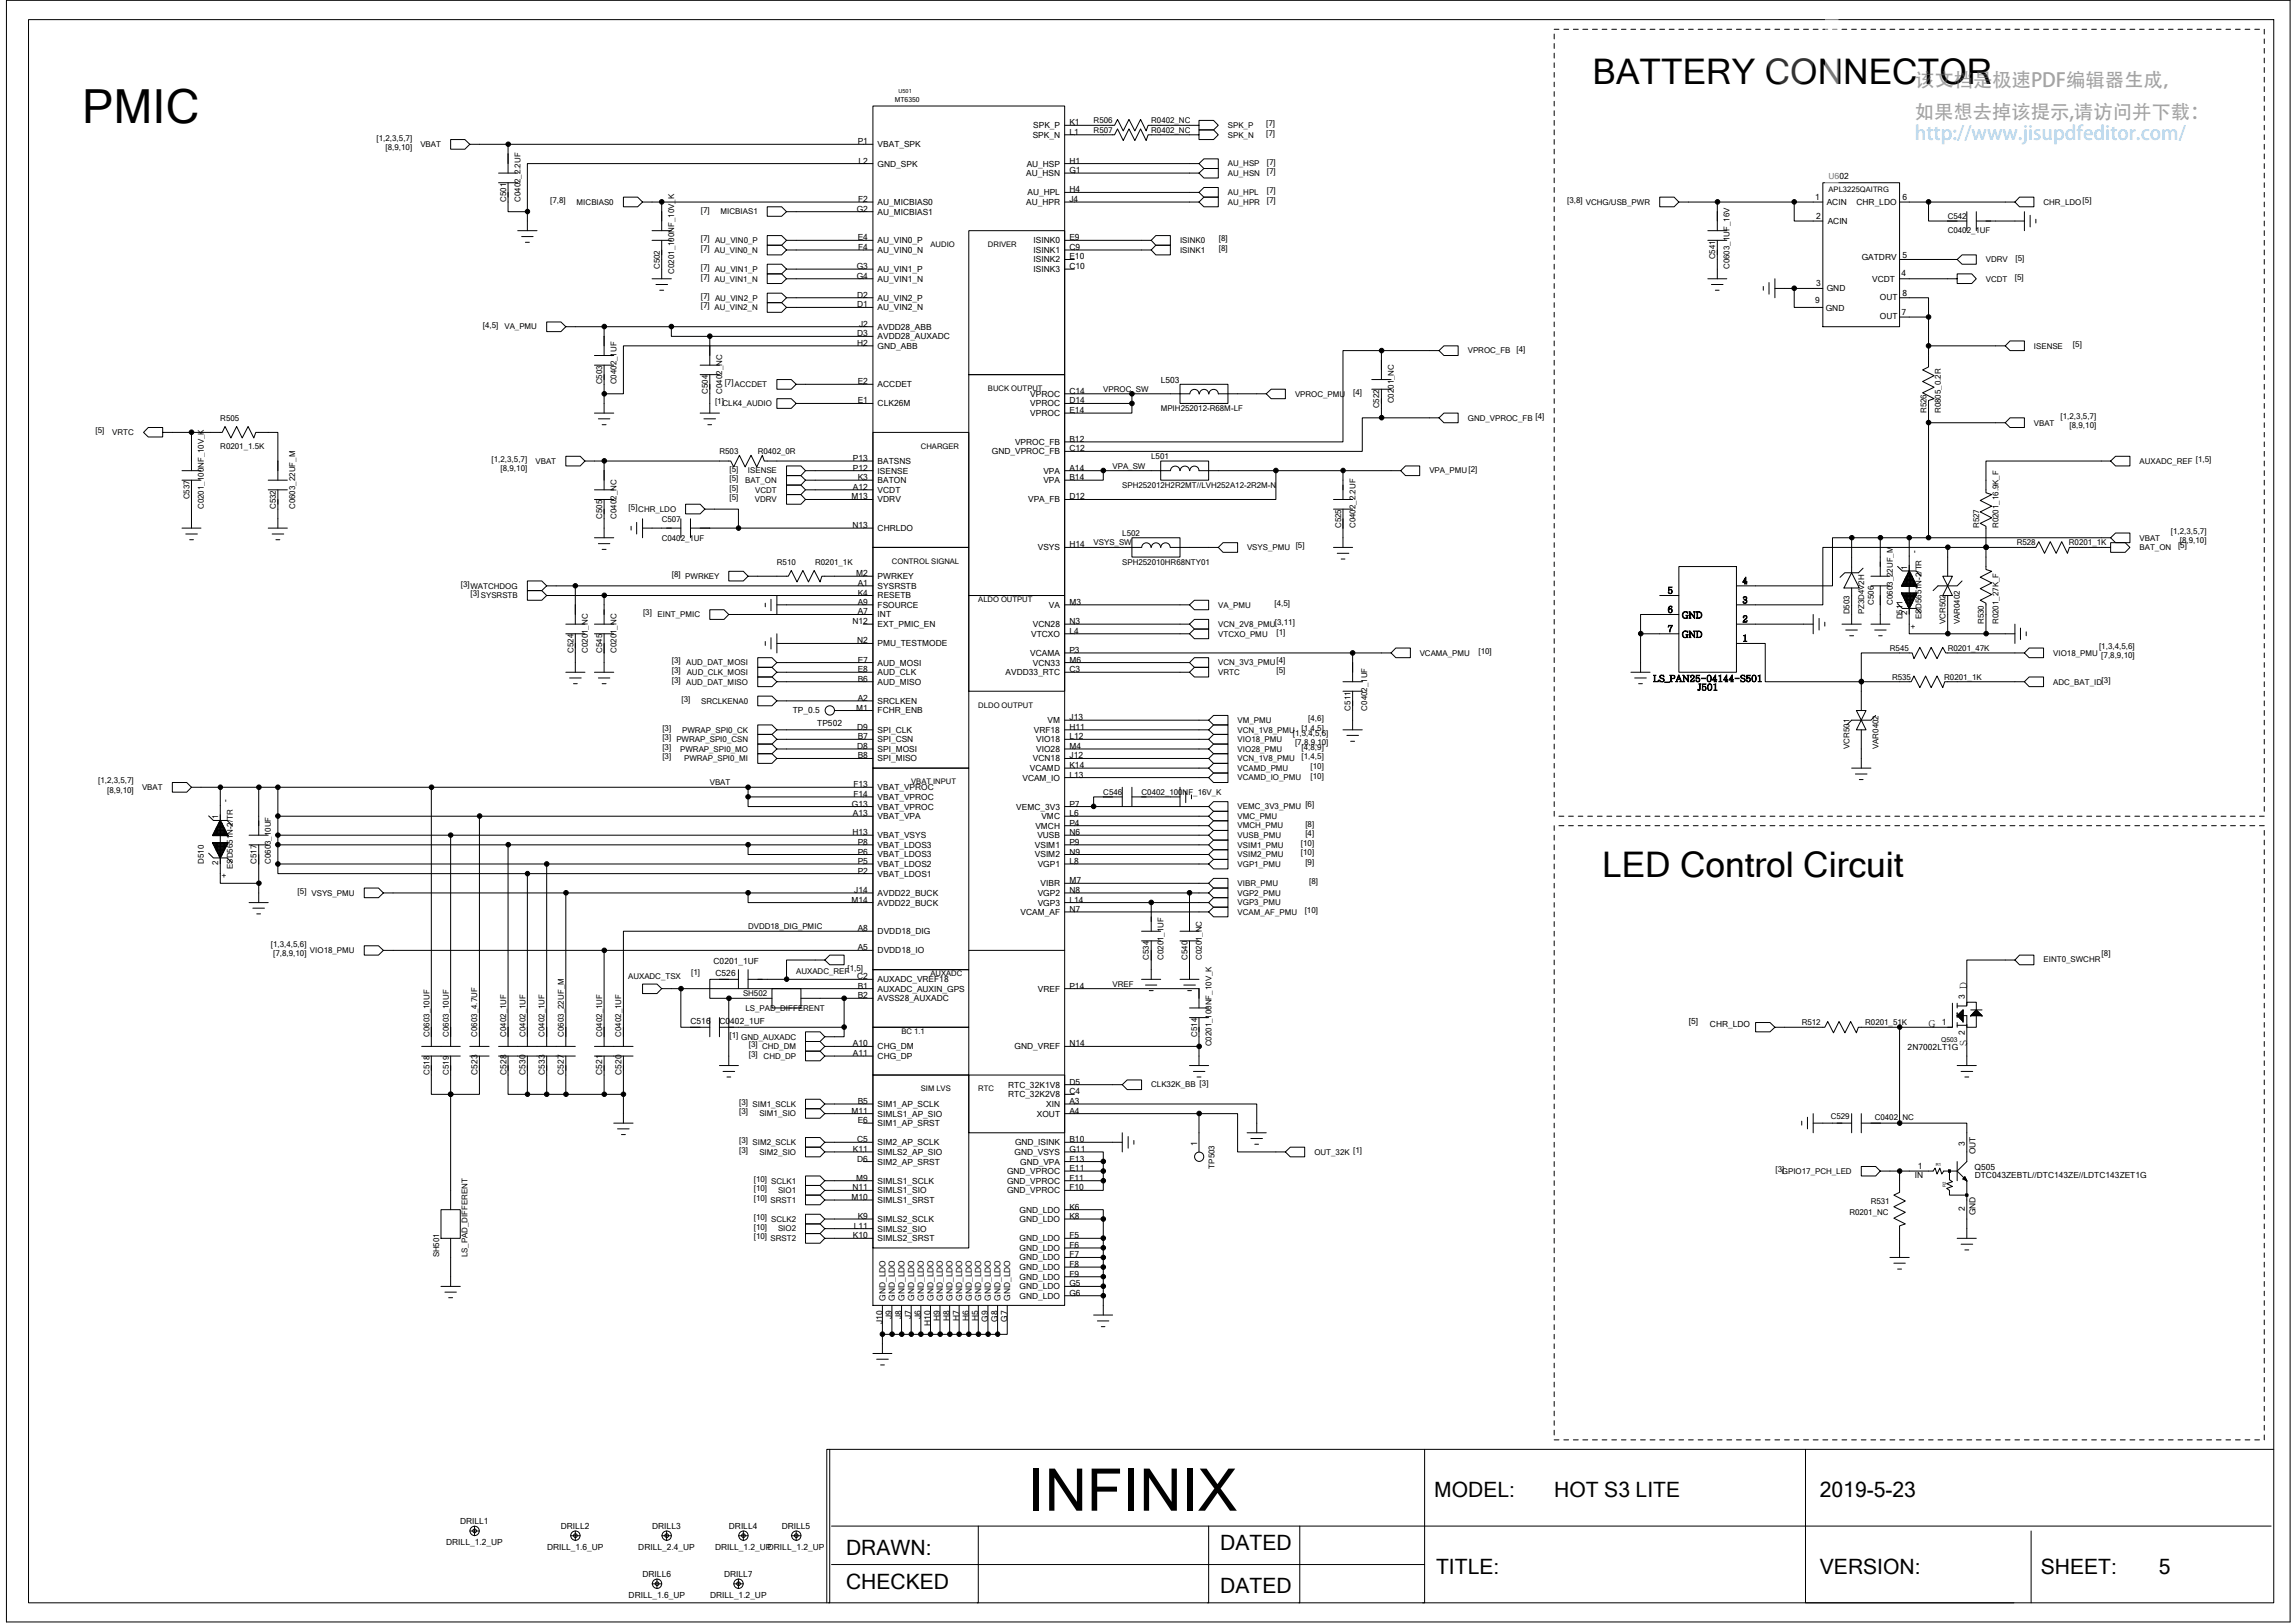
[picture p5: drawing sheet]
<svg xmlns="http://www.w3.org/2000/svg" width="297mm" height="210mm" viewBox="0 0 297 210" stroke-linecap="round" stroke-linejoin="round" font-family="sans-serif">
<defs><g id="words">
<text font-size="7.6" x="133" y="195.5">INFINIX</text>
<text font-size="6.1" x="10.6" y="16">PMIC</text>
<g font-size="4.6">
<text x="206" y="10.8">BATTERY CONNECTOR</text>
<text x="207.3" y="113.4">LED Control Circuit</text>
</g>
<g font-size="2.7">
<text x="185.6" y="193.7">MODEL:</text>
<text x="201.1" y="193.7">HOT S3 LITE</text>
<text x="235.4" y="193.7">2019-5-23</text>
<text x="109.5" y="201.2">DRAWN:</text>
<text x="157.9" y="200.6">DATED</text>
<text x="185.8" y="203.7">TITLE:</text>
<text x="235.4" y="203.7">VERSION:</text>
<text x="264" y="203.7">SHEET:</text>
<text x="279.3" y="203.7">5</text>
<text x="109.5" y="205.5">CHECKED</text>
<text x="157.9" y="206.2">DATED</text>
</g>
<g font-size="2.5" fill="#666">
<text x="247.8" y="11.2">该文档是极速PDF编辑器生成，</text>
<text x="247.7" y="15.4">如果想去掉该提示,请访问并下载：</text>
</g>
<text font-size="2.5" fill="#63befe" x="247.7" y="18.1">http://www.jisupdfeditor.com/</text>
<g font-size="1.2">
<text x="215.7" y="76.8">5</text>
<text x="225.4" y="75.5">4</text>
<text x="215.7" y="79.3">6</text>
<text x="215.7" y="81.7">7</text>
<text x="217.6" y="80">GND</text>
<text x="217.6" y="82.5">GND</text>
<text x="225.4" y="83">1</text>
<text x="225.4" y="80.5">2</text>
<text x="225.4" y="78">3</text>
<text x="213.9" y="88.2">LS_PAN25-04144-S501</text>
<text x="219.6" y="89.3">J501</text>
<text x="249.5" y="132.9">G</text>
<text x="254.5" y="135.4" transform="rotate(-90 254.5 135.4)">S</text>
</g>
<g font-size="1.1">
<text x="133.6" y="17.8">SPK_N</text>
<text x="133.7" y="16.6">SPK_P</text>
<text x="138.4" y="16.2">K1</text>
<text x="138.4" y="17.4">L1</text>
<text x="111" y="18.7">P1</text>
<text x="111.1" y="21.2">L2</text>
<text x="113.5" y="19">VBAT_SPK</text>
<text x="113.5" y="21.5">GND_SPK</text>
<text x="132.8" y="22.8">AU_HSN</text>
<text x="132.8" y="21.5">AU_HSP</text>
<text x="138.4" y="21.2">H1</text>
<text x="138.4" y="22.4">G1</text>
<text x="236.6" y="23.1">U602</text>
<text x="110.8" y="27.4">G2</text>
<text x="111" y="26.1">F2</text>
<text x="113.5" y="26.5">AU_MICBIAS0</text>
<text x="113.5" y="27.8">AU_MICBIAS1</text>
<text x="132.8" y="26.5">AU_HPR</text>
<text x="132.9" y="25.3">AU_HPL</text>
<text x="138.4" y="24.9">H4</text>
<text x="138.4" y="26.1">J4</text>
<text x="234.8" y="25.9">1</text>
<text x="235" y="28.4">2</text>
<text x="236.3" y="26.5">ACIN</text>
<text x="236.5" y="29">ACIN</text>
<text x="240.2" y="26.5">CHR_LDO</text>
<text x="246.1" y="25.9">6</text>
<text x="110.8" y="34.8">G3</text>
<text x="111" y="31.1">E4</text>
<text x="111" y="32.3">F4</text>
<text x="113.5" y="31.5">AU_VIN0_P</text>
<text x="113.5" y="32.7">AU_VIN0_N</text>
<text x="113.5" y="35.2">AU_VIN1_P</text>
<text x="133.7" y="31.5">ISINK0</text>
<text x="133.7" y="32.7">ISINK1</text>
<text x="133.7" y="34">ISINK2</text>
<text x="133.7" y="35.2">ISINK3</text>
<text x="138.4" y="31.1">E9</text>
<text x="138.4" y="32.3">C9</text>
<text x="138.4" y="33.6">E10</text>
<text x="138.4" y="34.8">C10</text>
<text x="240.9" y="33.7">GATDRV</text>
<text x="246" y="35.7">4</text>
<text x="246.1" y="33.4">5</text>
<text x="110.8" y="36.1">G4</text>
<text x="110.9" y="38.5">D2</text>
<text x="110.9" y="39.8">D1</text>
<text x="113.5" y="36.4">AU_VIN1_N</text>
<text x="113.5" y="38.9">AU_VIN2_P</text>
<text x="113.5" y="40.2">AU_VIN2_N</text>
<text x="234.8" y="39.2">9</text>
<text x="235" y="37.1">3</text>
<text x="236.2" y="40.2">GND</text>
<text x="236.3" y="37.7">GND</text>
<text x="242.2" y="36.4">VCDT</text>
<text x="243.2" y="41.3">OUT</text>
<text x="243.2" y="38.8">OUT</text>
<text x="246" y="40.8">7</text>
<text x="246.1" y="38.3">8</text>
<text x="110.9" y="43.5">D3</text>
<text x="110.9" y="44.7">H2</text>
<text x="111.1" y="42.3">J2</text>
<text x="113.5" y="43.9">AVDD28_AUXADC</text>
<text x="113.5" y="45.1">GND_ABB</text>
<text x="113.5" y="42.7">AVDD28_ABB</text>
<text x="111" y="52.2">E1</text>
<text x="111" y="49.7">E2</text>
<text x="113.5" y="52.6">CLK26M</text>
<text x="113.5" y="50.1">ACCDET</text>
<text x="133.3" y="51.3">VPROC</text>
<text x="133.3" y="52.6">VPROC</text>
<text x="133.3" y="53.8">VPROC</text>
<text x="138.4" y="52.2">D14</text>
<text x="138.4" y="53.4">E14</text>
<text x="138.4" y="50.9">C14</text>
<text x="150.2" y="49.5">L503</text>
<text x="110.3" y="59.6">P13</text>
<text x="128.3" y="58.8">GND_VPROC_FB</text>
<text x="131.3" y="57.6">VPROC_FB</text>
<text x="138.4" y="57.2">B12</text>
<text x="138.4" y="58.4">C12</text>
<text x="110.2" y="64.6">M13</text>
<text x="110.3" y="63.4">A12</text>
<text x="110.3" y="60.9">P12</text>
<text x="111" y="62.1">K3</text>
<text x="113.5" y="63.8">VCDT</text>
<text x="113.5" y="65">VDRV</text>
<text x="113.5" y="61.3">ISENSE</text>
<text x="113.5" y="60">BATSNS</text>
<text x="113.5" y="62.5">BATON</text>
<text x="133" y="65">VPA_FB</text>
<text x="135" y="62.5">VPA</text>
<text x="135" y="61.3">VPA</text>
<text x="138.4" y="60.9">A14</text>
<text x="138.4" y="64.6">D12</text>
<text x="138.4" y="62.1">B14</text>
<text x="110.3" y="68.3">N13</text>
<text x="113.5" y="68.7">CHRLDO</text>
<text x="134.3" y="71.2">VSYS</text>
<text x="138.4" y="70.8">H14</text>
<text x="110.8" y="74.5">M2</text>
<text x="111" y="77">K4</text>
<text x="111" y="75.8">A1</text>
<text x="113.5" y="77.4">RESETB</text>
<text x="113.5" y="74.9">PWRKEY</text>
<text x="113.5" y="76.2">SYSRSTB</text>
<text x="110.3" y="80.8">N12</text>
<text x="110.9" y="83.2">N2</text>
<text x="111" y="78.3">A9</text>
<text x="111" y="79.5">A7</text>
<text x="113.5" y="83.6">PMU_TESTMODE</text>
<text x="113.5" y="78.6">FSOURCE</text>
<text x="113.5" y="79.9">INT</text>
<text x="113.5" y="81.1">EXT_PMIC_EN</text>
<text x="133.4" y="82.4">VTCXO</text>
<text x="133.6" y="81.1">VCN28</text>
<text x="135.7" y="78.6">VA</text>
<text x="138.4" y="82">L4</text>
<text x="138.4" y="80.8">N3</text>
<text x="138.4" y="78.3">M3</text>
<text x="111" y="88.2">B6</text>
<text x="111" y="85.7">E7</text>
<text x="111" y="87">E8</text>
<text x="113.5" y="88.6">AUD_MISO</text>
<text x="113.5" y="86.1">AUD_MOSI</text>
<text x="113.5" y="87.4">AUD_CLK</text>
<text x="130.1" y="87.4">AVDD33_RTC</text>
<text x="133.3" y="84.9">VCAMA</text>
<text x="133.6" y="86.1">VCN33</text>
<text x="138.4" y="84.5">P3</text>
<text x="138.4" y="85.7">M6</text>
<text x="138.4" y="87">C3</text>
<text x="102.6" y="92.3">TP_0.5</text>
<text x="105.7" y="94">TP502</text>
<text x="110.8" y="91.9">M1</text>
<text x="110.9" y="94.4">D9</text>
<text x="111" y="90.7">A2</text>
<text x="111" y="95.7">B7</text>
<text x="113.5" y="91.1">SRCLKEN</text>
<text x="113.5" y="92.3">FCHR_ENB</text>
<text x="113.5" y="94.8">SPI_CLK</text>
<text x="133.8" y="94.8">VRF18</text>
<text x="135.5" y="93.6">VM</text>
<text x="138.4" y="93.2">J13</text>
<text x="138.4" y="94.4">H11</text>
<text x="138.4" y="95.7">L12</text>
<text x="110.4" y="101.9">F13</text>
<text x="110.9" y="96.9">D8</text>
<text x="111" y="98.1">B8</text>
<text x="113.5" y="96">SPI_CSN</text>
<text x="113.5" y="97.3">SPI_MOSI</text>
<text x="113.5" y="98.5">SPI_MISO</text>
<text x="132.3" y="101">VCAM_IO</text>
<text x="133.2" y="99.8">VCAMD</text>
<text x="133.6" y="98.5">VCN18</text>
<text x="134.1" y="96">VIO18</text>
<text x="134.1" y="97.3">VIO28</text>
<text x="138.4" y="96.9">M4</text>
<text x="138.4" y="99.4">K14</text>
<text x="138.4" y="100.6">L13</text>
<text x="138.4" y="98.1">J12</text>
<text x="110.2" y="104.4">G13</text>
<text x="110.3" y="105.6">A13</text>
<text x="110.4" y="103.1">F14</text>
<text x="113.5" y="103.5">VBAT_VPROC</text>
<text x="113.5" y="106">VBAT_VPA</text>
<text x="113.5" y="102.2">VBAT_VPROC</text>
<text x="113.5" y="104.7">VBAT_VPROC</text>
<text x="131.5" y="104.7">VEMC_3V3</text>
<text x="133.9" y="107.2">VMCH</text>
<text x="134.7" y="106">VMC</text>
<text x="138.4" y="105.6">L6</text>
<text x="138.4" y="106.8">P4</text>
<text x="138.4" y="104.4">P7</text>
<text x="110.3" y="108.1">H13</text>
<text x="111" y="111.8">P5</text>
<text x="111" y="110.6">P6</text>
<text x="111" y="113">P2</text>
<text x="111" y="109.3">P8</text>
<text x="113.5" y="108.4">VBAT_VSYS</text>
<text x="113.5" y="112.2">VBAT_LDOS2</text>
<text x="113.5" y="110.9">VBAT_LDOS3</text>
<text x="113.5" y="113.4">VBAT_LDOS1</text>
<text x="113.5" y="109.7">VBAT_LDOS3</text>
<text x="133.9" y="109.7">VSIM1</text>
<text x="133.9" y="110.9">VSIM2</text>
<text x="134.2" y="108.4">VUSB</text>
<text x="134.2" y="112.2">VGP1</text>
<text x="138.4" y="109.3">P9</text>
<text x="138.4" y="110.6">N9</text>
<text x="138.4" y="111.8">L8</text>
<text x="138.4" y="108.1">N6</text>
<text x="110.2" y="116.8">M14</text>
<text x="110.5" y="115.5">J14</text>
<text x="113.5" y="115.9">AVDD22_BUCK</text>
<text x="113.5" y="117.2">AVDD22_BUCK</text>
<text x="132" y="118.4">VCAM_AF</text>
<text x="134.2" y="115.9">VGP2</text>
<text x="134.2" y="117.2">VGP3</text>
<text x="134.6" y="114.7">VIBR</text>
<text x="138.4" y="114.3">M7</text>
<text x="138.4" y="115.5">N8</text>
<text x="138.4" y="116.8">L14</text>
<text x="138.4" y="118">N7</text>
<text x="92.3" y="124.7">C0201_1UF</text>
<text x="111" y="123">A5</text>
<text x="111" y="120.5">A8</text>
<text x="113.5" y="123.3">DVDD18_IO</text>
<text x="113.5" y="120.9">DVDD18_DIG</text>
<text x="92.6" y="126.3">C526</text>
<text x="110.9" y="126.7">C2</text>
<text x="111" y="127.9">B1</text>
<text x="111" y="129.2">B2</text>
<text x="113.5" y="127.1">AUXADC_VREF18</text>
<text x="113.5" y="128.3">AUXADC_AUXIN_GPS</text>
<text x="113.5" y="129.5">AVSS28_AUXADC</text>
<text x="134.3" y="128.3">VREF</text>
<text x="138.4" y="127.9">P14</text>
<text x="254.2" y="129.3" transform="rotate(-90 254.2 129.3)">3 D</text>
<text x="89.3" y="132.4">C516</text>
<text x="93.1" y="132.4">C0402_1UF</text>
<text x="110.3" y="136.6">A11</text>
<text x="110.3" y="135.4">A10</text>
<text x="113.5" y="137">CHG_DP</text>
<text x="113.5" y="135.8">CHG_DM</text>
<text x="131.3" y="135.8">GND_VREF</text>
<text x="138.4" y="135.4">N14</text>
<text x="218.5" y="132.4">[5]</text>
<text x="221.2" y="132.9">CHR_LDO</text>
<text x="246.8" y="135.8">2N7002LT1G</text>
<text x="251.2" y="132.7">1</text>
<text x="254.2" y="133.9" transform="rotate(-90 254.2 133.9)">2</text>
<text x="61.8" y="139.1" transform="rotate(-90 61.8 139.1)">C523</text>
<text x="65.5" y="139.1" transform="rotate(-90 65.5 139.1)">C528</text>
<text x="68" y="139.1" transform="rotate(-90 68 139.1)">C530</text>
<text x="70.5" y="139.1" transform="rotate(-90 70.5 139.1)">C533</text>
<text x="72.9" y="139.1" transform="rotate(-90 72.9 139.1)">C527</text>
<text x="77.9" y="139.1" transform="rotate(-90 77.9 139.1)">C521</text>
<text x="80.4" y="139.1" transform="rotate(-90 80.4 139.1)">C520</text>
<text x="111" y="142.8">B5</text>
<text x="113.5" y="143.2">SIM1_AP_SCLK</text>
<text x="130.4" y="142">RTC_32K2V8</text>
<text x="130.4" y="140.7">RTC_32K1V8</text>
<text x="135.3" y="143.2">XIN</text>
<text x="138.4" y="142.8">A3</text>
<text x="138.4" y="140.3">D5</text>
<text x="138.4" y="141.6">C4</text>
<text x="110.2" y="144.1">M11</text>
<text x="110.3" y="149">K11</text>
<text x="110.9" y="147.8">C5</text>
<text x="111" y="145.3">E6</text>
<text x="113.5" y="144.5">SIMLS1_AP_SIO</text>
<text x="113.5" y="145.7">SIM1_AP_SRST</text>
<text x="113.5" y="148.2">SIM2_AP_SCLK</text>
<text x="113.5" y="149.4">SIMLS2_AP_SIO</text>
<text x="131.3" y="149.4">GND_VSYS</text>
<text x="131.3" y="148.2">GND_ISINK</text>
<text x="134.1" y="144.5">XOUT</text>
<text x="138.4" y="149">G11</text>
<text x="138.4" y="147.8">B10</text>
<text x="138.4" y="144.1">A4</text>
<text x="154.9" y="148.3" transform="rotate(-90 154.9 148.3)">1</text>
<text x="254.2" y="148.3" transform="rotate(-90 254.2 148.3)">3</text>
<text x="255.6" y="149.3" transform="rotate(-90 255.6 149.3)">OUT</text>
<text x="110.2" y="155.3">M10</text>
<text x="110.3" y="154">N11</text>
<text x="110.8" y="152.8">M9</text>
<text x="110.9" y="150.3">D6</text>
<text x="113.5" y="155.6">SIMLS1_SRST</text>
<text x="113.5" y="150.7">SIM2_AP_SRST</text>
<text x="113.5" y="153.1">SIMLS1_SCLK</text>
<text x="113.5" y="154.4">SIMLS1_SIO</text>
<text x="130.3" y="151.9">GND_VPROC</text>
<text x="130.3" y="154.4">GND_VPROC</text>
<text x="130.3" y="153.1">GND_VPROC</text>
<text x="132" y="150.7">GND_VPA</text>
<text x="138.4" y="151.5">E11</text>
<text x="138.4" y="150.3">E13</text>
<text x="138.4" y="154">F10</text>
<text x="138.4" y="152.8">F11</text>
<text x="247.7" y="152.4">IN</text>
<text x="248.1" y="151.3">1</text>
<text x="255.4" y="151.4">Q505</text>
<text x="255.5" y="152.4">DTC043ZEBTL//DTC143ZE//LDTC143ZET1G</text>
<text x="110.3" y="160.2">K10</text>
<text x="110.5" y="159">L11</text>
<text x="111" y="157.7">K9</text>
<text x="113.5" y="160.6">SIMLS2_SRST</text>
<text x="113.5" y="159.3">SIMLS2_SIO</text>
<text x="113.5" y="158.1">SIMLS2_SCLK</text>
<text x="131.9" y="161.8">GND_LDO</text>
<text x="131.9" y="160.6">GND_LDO</text>
<text x="131.9" y="156.9">GND_LDO</text>
<text x="131.9" y="158.1">GND_LDO</text>
<text x="138.4" y="161.5">F6</text>
<text x="138.4" y="160.2">F5</text>
<text x="138.4" y="156.5">K6</text>
<text x="138.4" y="157.7">K8</text>
<text x="254.2" y="156.6" transform="rotate(-90 254.2 156.6)">2</text>
<text x="255.6" y="157.2" transform="rotate(-90 255.6 157.2)">GND</text>
<text x="131.9" y="163.1">GND_LDO</text>
<text x="131.9" y="164.3">GND_LDO</text>
<text x="131.9" y="165.6">GND_LDO</text>
<text x="131.9" y="166.8">GND_LDO</text>
<text x="138.4" y="162.7">F7</text>
<text x="138.4" y="163.9">F8</text>
<text x="138.4" y="165.2">F9</text>
<text x="138.4" y="167.6">G6</text>
<text x="138.4" y="166.4">G5</text>
<text x="114.2" y="171.3" transform="rotate(-90 114.2 171.3)">J10</text>
<text x="114.5" y="168.3" transform="rotate(-90 114.5 168.3)">GND_LDO</text>
<text x="115.4" y="170.7" transform="rotate(-90 115.4 170.7)">J9</text>
<text x="115.8" y="168.3" transform="rotate(-90 115.8 168.3)">GND_LDO</text>
<text x="116.6" y="170.7" transform="rotate(-90 116.6 170.7)">J8</text>
<text x="117" y="168.3" transform="rotate(-90 117 168.3)">GND_LDO</text>
<text x="117.9" y="170.7" transform="rotate(-90 117.9 170.7)">J7</text>
<text x="118.3" y="168.3" transform="rotate(-90 118.3 168.3)">GND_LDO</text>
<text x="119.1" y="170.7" transform="rotate(-90 119.1 170.7)">J6</text>
<text x="119.5" y="168.3" transform="rotate(-90 119.5 168.3)">GND_LDO</text>
<text x="120.4" y="171.5" transform="rotate(-90 120.4 171.5)">H10</text>
<text x="120.8" y="168.3" transform="rotate(-90 120.8 168.3)">GND_LDO</text>
<text x="121.6" y="170.9" transform="rotate(-90 121.6 170.9)">H9</text>
<text x="122" y="168.3" transform="rotate(-90 122 168.3)">GND_LDO</text>
<text x="122.9" y="170.9" transform="rotate(-90 122.9 170.9)">H8</text>
<text x="123.2" y="168.3" transform="rotate(-90 123.2 168.3)">GND_LDO</text>
<text x="124.1" y="170.9" transform="rotate(-90 124.1 170.9)">H7</text>
<text x="124.5" y="168.3" transform="rotate(-90 124.5 168.3)">GND_LDO</text>
<text x="125.3" y="170.9" transform="rotate(-90 125.3 170.9)">H6</text>
<text x="125.7" y="168.3" transform="rotate(-90 125.7 168.3)">GND_LDO</text>
<text x="126.6" y="170.9" transform="rotate(-90 126.6 170.9)">H5</text>
<text x="126.9" y="168.3" transform="rotate(-90 126.9 168.3)">GND_LDO</text>
<text x="127.8" y="171" transform="rotate(-90 127.8 171)">G9</text>
<text x="128.2" y="168.3" transform="rotate(-90 128.2 168.3)">GND_LDO</text>
<text x="129.1" y="171" transform="rotate(-90 129.1 171)">G8</text>
<text x="129.4" y="168.3" transform="rotate(-90 129.4 168.3)">GND_LDO</text>
<text x="130.3" y="171" transform="rotate(-90 130.3 171)">G7</text>
<text x="130.7" y="168.3" transform="rotate(-90 130.7 168.3)">GND_LDO</text>
<text x="131.9" y="168">GND_LDO</text>
<text x="59.5" y="197.2">DRILL1</text>
<text x="72.6" y="197.8">DRILL2</text>
<text x="84.4" y="197.8">DRILL3</text>
<text x="94.3" y="197.8">DRILL4</text>
<text x="101.1" y="197.8">DRILL5</text>
<text x="57.7" y="199.9">DRILL_1.2_UP</text>
<text x="70.8" y="200.5">DRILL_1.6_UP</text>
<text x="82.6" y="200.5">DRILL_2.4_UP</text>
<text x="92.5" y="200.5">DRILL_1.2_UPDRILL_1.2_UP</text>
<text x="81.3" y="206.7">DRILL_1.6_UP</text>
<text x="83.1" y="204">DRILL6</text>
<text x="91.9" y="206.7">DRILL_1.2_UP</text>
<text x="93.7" y="204">DRILL7</text>
</g>
<g font-size="1">
<text x="141.5" y="15.9">R506</text>
<text x="141.5" y="17.2">R507</text>
<text x="148.9" y="15.9">R0402_NC</text>
<text x="148.9" y="17.2">R0402_NC</text>
<text x="158.9" y="16.6">SPK_P</text>
<text x="158.9" y="17.8">SPK_N</text>
<text x="163.8" y="16.3">[7]</text>
<text x="163.8" y="17.5">[7]</text>
<text x="48.7" y="18.2">[1,2,3,5,7]</text>
<text x="49.9" y="19.4">[8,9,10]</text>
<text x="54.4" y="19">VBAT</text>
<text x="158.9" y="21.5">AU_HSP</text>
<text x="158.9" y="22.8">AU_HSN</text>
<text x="163.9" y="21.3">[7]</text>
<text x="163.9" y="22.5">[7]</text>
<text x="65.5" y="26.1" transform="rotate(-90 65.5 26.1)">C501</text>
<text x="67.3" y="26.1" transform="rotate(-90 67.3 26.1)">C0402_2.2UF</text>
<text x="71.2" y="26.2">[7,8]</text>
<text x="74.6" y="26.5">MICBIAS0</text>
<text x="90.7" y="27.5">[7]</text>
<text x="93.2" y="27.7">MICBIAS1</text>
<text x="158.9" y="25.3">AU_HPL</text>
<text x="158.9" y="26.5">AU_HPR</text>
<text x="163.9" y="25">[7]</text>
<text x="163.9" y="26.2">[7]</text>
<text x="202.7" y="26.2">[3,8] VCHG/USB_PWR</text>
<text x="236.6" y="24.9">APL3225QAITRG</text>
<text x="252" y="28.3">C542</text>
<text x="264.4" y="26.5">CHR_LDO[5]</text>
<text x="85.4" y="34.8" transform="rotate(-90 85.4 34.8)">C502</text>
<text x="87.2" y="35.4" transform="rotate(-90 87.2 35.4)">C0201_100NF_10V_K</text>
<text x="90.7" y="31.2">[7] AU_VIN0_P</text>
<text x="90.7" y="32.5">[7] AU_VIN0_N</text>
<text x="90.7" y="34.9">[7] AU_VIN1_P</text>
<text x="120.4" y="32">AUDIO</text>
<text x="127.8" y="32">DRIVER</text>
<text x="152.7" y="31.5">ISINK0</text>
<text x="152.7" y="32.7">ISINK1</text>
<text x="157.7" y="31.2">[8]</text>
<text x="157.7" y="32.5">[8]</text>
<text x="221.9" y="33.6" transform="rotate(-90 221.9 33.6)">C541</text>
<text x="223.8" y="34.8" transform="rotate(-90 223.8 34.8)">C0603_1UF_16V</text>
<text x="252" y="30.2">C0402_1UF</text>
<text x="256.9" y="33.9">VDRV</text>
<text x="260.7" y="33.7">[5]</text>
<text x="90.7" y="36.2">[7] AU_VIN1_N</text>
<text x="90.7" y="38.7">[7] AU_VIN2_P</text>
<text x="90.7" y="39.9">[7] AU_VIN2_N</text>
<text x="256.9" y="36.4">VCDT</text>
<text x="260.7" y="36.2">[5]</text>
<text x="62.5" y="42.4">[4,5]</text>
<text x="65.3" y="42.6">VA_PMU</text>
<text x="189.9" y="45.7">VPROC_FB</text>
<text x="196.2" y="45.5">[4]</text>
<text x="263.1" y="45.1">ISENSE</text>
<text x="268.2" y="44.9">[5]</text>
<text x="77.9" y="49.7" transform="rotate(-90 77.9 49.7)">C503</text>
<text x="79.8" y="49.7" transform="rotate(-90 79.8 49.7)">C0402_1UF</text>
<text x="91.6" y="50.9" transform="rotate(-90 91.6 50.9)">C504</text>
<text x="92.5" y="52.3">[1]CLK4_AUDIO</text>
<text x="93.4" y="50.9" transform="rotate(-90 93.4 50.9)">C0402_NC</text>
<text x="93.8" y="49.8">[7]ACCDET</text>
<text x="127.8" y="50.6">BUCK OUTPUT</text>
<text x="142.7" y="50.7">VPROC_SW</text>
<text x="150.2" y="53.2">MPIH252012-R68M-LF</text>
<text x="167.5" y="51.3">VPROC_PMU</text>
<text x="175.1" y="51.1">[4]</text>
<text x="178.4" y="52.8" transform="rotate(-90 178.4 52.8)">C522</text>
<text x="180.3" y="52.2" transform="rotate(-90 180.3 52.2)">C0201_NC</text>
<text x="249.2" y="53.4" transform="rotate(-90 249.2 53.4)">R526</text>
<text x="251.1" y="53.4" transform="rotate(-90 251.1 53.4)">R0805_0.2R</text>
<text x="12.4" y="56">[5]</text>
<text x="14.5" y="56.3">VRTC</text>
<text x="28.5" y="54.4">R505</text>
<text x="28.5" y="58.1">R0201_1.5K</text>
<text x="63.6" y="59.8">[1,2,3,5,7]</text>
<text x="93.1" y="58.8">R503</text>
<text x="98" y="58.8">R0402_0R</text>
<text x="119.1" y="58">CHARGER</text>
<text x="148.9" y="59.4">L501</text>
<text x="189.9" y="54.4">GND_VPROC_FB [4]</text>
<text x="263.1" y="55.1">VBAT</text>
<text x="266.6" y="54.2">[1,2,3,5,7]</text>
<text x="267.7" y="55.4">[8,9,10]</text>
<text x="24.5" y="64.6" transform="rotate(-90 24.5 64.6)">C537</text>
<text x="26.4" y="65.9" transform="rotate(-90 26.4 65.9)">C0201_100NF_10V_K</text>
<text x="35.7" y="65.9" transform="rotate(-90 35.7 65.9)">C532</text>
<text x="38.2" y="65.9" transform="rotate(-90 38.2 65.9)">C0603_22UF_M</text>
<text x="64.8" y="61">[8,9,10]</text>
<text x="69.3" y="60">VBAT</text>
<text x="81.3" y="66">[5]CHR_LDO</text>
<text x="94.4" y="62.3">[5]</text>
<text x="94.4" y="63.5">[5]</text>
<text x="94.4" y="64.7">[5]</text>
<text x="94.4" y="61">[5]</text>
<text x="96.4" y="62.5">BAT_ON</text>
<text x="96.8" y="61.3">ISENSE</text>
<text x="97.7" y="65">VDRV</text>
<text x="97.7" y="63.7">VCDT</text>
<text x="143.9" y="60.6">VPA_SW</text>
<text x="145.2" y="63.1">SPH252012H2R2MT//LVH252A12-2R2M-N</text>
<text x="184.9" y="61.3">VPA_PMU[2]</text>
<text x="276.8" y="60">AUXADC_REF [1,5]</text>
<text x="77.9" y="67.1" transform="rotate(-90 77.9 67.1)">C505</text>
<text x="79.8" y="67.1" transform="rotate(-90 79.8 67.1)">C0402_NC</text>
<text x="85.6" y="67.5">C507</text>
<text x="85.6" y="69.9">C0402_1UF</text>
<text x="141.5" y="70.6">VSYS_SW</text>
<text x="145.2" y="69.3">L502</text>
<text x="161.3" y="71.2">VSYS_PMU [5]</text>
<text x="173.5" y="68.3" transform="rotate(-90 173.5 68.3)">C525</text>
<text x="175.4" y="68.3" transform="rotate(-90 175.4 68.3)">C0402_2.2UF</text>
<text x="248" y="71.5" transform="rotate(-90 248 71.5)">-</text>
<text x="256" y="68.3" transform="rotate(-90 256 68.3)">R527</text>
<text x="258.5" y="68.3" transform="rotate(-90 258.5 68.3)">R0201_16.9K_F</text>
<text x="260.9" y="70.6">R528</text>
<text x="267.7" y="70.6">R0201_1K</text>
<text x="276.8" y="71.2">BAT_ON</text>
<text x="276.8" y="69.9">VBAT</text>
<text x="280.8" y="69.1">[1,2,3,5,7]</text>
<text x="281.8" y="71">[5]</text>
<text x="282" y="70.3">[8,9,10]</text>
<text x="59.6" y="75.9">[3]WATCHDOG</text>
<text x="60.9" y="77.2">[3] SYSRSTB</text>
<text x="86.9" y="74.7">[8] PWRKEY</text>
<text x="100.5" y="73.1">R510</text>
<text x="105.5" y="73.1">R0201_1K</text>
<text x="115.4" y="72.9">CONTROL SIGNAL</text>
<text x="126.6" y="77.9">ALDO OUTPUT</text>
<text x="145.2" y="73.1">SPH252010HR68NTY01</text>
<text x="246.7" y="73.7" transform="rotate(-90 246.7 73.7)">1</text>
<text x="83.2" y="79.6">[3]</text>
<text x="85.1" y="79.9">EINT_PMIC</text>
<text x="157.6" y="78.6">VA_PMU</text>
<text x="157.6" y="81.1">VCN_2V8_PMU[3,11]</text>
<text x="157.6" y="82.4">VTCXO_PMU</text>
<text x="164.9" y="78.4">[4,5]</text>
<text x="165.1" y="82.1">[1]</text>
<text x="239.3" y="79.5" transform="rotate(-90 239.3 79.5)">D503</text>
<text x="241.2" y="79.5" transform="rotate(-90 241.2 79.5)">PZ3D4V2H</text>
<text x="242.4" y="78.3" transform="rotate(-90 242.4 78.3)">C506</text>
<text x="244.9" y="78.3" transform="rotate(-90 244.9 78.3)">C0603_22UF_M</text>
<text x="246.1" y="80.1" transform="rotate(-90 246.1 80.1)">D511</text>
<text x="246.7" y="79.6" transform="rotate(-90 246.7 79.6)">2</text>
<text x="247.9" y="81.4" transform="rotate(-90 247.9 81.4)">+</text>
<text x="248.6" y="80.1" transform="rotate(-90 248.6 80.1)">ESD5651N-2/TR</text>
<text x="251.7" y="80.8" transform="rotate(-90 251.7 80.8)">VCR502</text>
<text x="253.6" y="80.8" transform="rotate(-90 253.6 80.8)">VAR0402</text>
<text x="256.7" y="80.8" transform="rotate(-90 256.7 80.8)">R530</text>
<text x="258.5" y="80.8" transform="rotate(-90 258.5 80.8)">R0201_27K_F</text>
<text x="271.6" y="84">[1,3,4,5,6]</text>
<text x="74.2" y="84.5" transform="rotate(-90 74.2 84.5)">C524</text>
<text x="76" y="84.5" transform="rotate(-90 76 84.5)">C0201_NC</text>
<text x="77.9" y="84.5" transform="rotate(-90 77.9 84.5)">C545</text>
<text x="79.8" y="84.5" transform="rotate(-90 79.8 84.5)">C0201_NC</text>
<text x="86.9" y="85.8">[3] AUD_DAT_MOSI</text>
<text x="86.9" y="87.1">[3]</text>
<text x="86.9" y="88.3">[3] AUD_DAT_MISO</text>
<text x="88.8" y="87.3">AUD_CLK_MOSI</text>
<text x="157.6" y="86.1">VCN_3V3_PMU[4]</text>
<text x="157.6" y="87.3">VRTC</text>
<text x="165.1" y="87.1">[5]</text>
<text x="183.7" y="84.8">VCAMA_PMU</text>
<text x="191.3" y="84.6">[10]</text>
<text x="244.5" y="84.2">R545</text>
<text x="244.8" y="88">R535</text>
<text x="251.5" y="88">R0201_1K</text>
<text x="252" y="84.2">R0201_47K</text>
<text x="265.6" y="88.6">ADC_BAT_ID[3]</text>
<text x="265.6" y="84.8">VIO18_PMU</text>
<text x="271.9" y="85.2">[7,8,9,10]</text>
<text x="85.7" y="94.5">[3]</text>
<text x="85.7" y="95.8">[3] PWRAP_SPI0_CSN</text>
<text x="88.2" y="90.8">[3]</text>
<text x="88.3" y="94.8">PWRAP_SPI0_CK</text>
<text x="90.7" y="91">SRCLKENA0</text>
<text x="126.6" y="91.5">DLDO OUTPUT</text>
<text x="160.1" y="93.5">VM_PMU</text>
<text x="160.1" y="94.8">VCN_1V8_PMU</text>
<text x="167.2" y="95.2">[1,3,4,5,6]</text>
<text x="168.4" y="94.5">[1,4,5]</text>
<text x="169.3" y="93.3">[4,6]</text>
<text x="174.7" y="91.9" transform="rotate(-90 174.7 91.9)">C511</text>
<text x="176.9" y="91.9" transform="rotate(-90 176.9 91.9)">C0402_1UF</text>
<text x="12.7" y="101.3">[1,2,3,5,7]</text>
<text x="85.7" y="97">[3]</text>
<text x="85.7" y="98.3">[3]</text>
<text x="88" y="97.3">PWRAP_SPI0_MO</text>
<text x="88.5" y="98.5">PWRAP_SPI0_MI</text>
<text x="91.8" y="101.6">VBAT</text>
<text x="117.9" y="101.5">VBAT INPUT</text>
<text x="160.1" y="96">VIO18_PMU</text>
<text x="160.1" y="97.3">VIO28_PMU</text>
<text x="160.1" y="98.5">VCN_1V8_PMU</text>
<text x="160.1" y="99.7">VCAMD_PMU</text>
<text x="160.1" y="101">VCAMD_IO_PMU</text>
<text x="167.5" y="96.4">[7,8,9,10]</text>
<text x="168.4" y="97">[4,8,9]</text>
<text x="168.4" y="98.3">[1,4,5]</text>
<text x="169.6" y="99.5">[10]</text>
<text x="169.6" y="100.8">[10]</text>
<text x="239.3" y="96.9" transform="rotate(-90 239.3 96.9)">VCR501</text>
<text x="243" y="96.9" transform="rotate(-90 243 96.9)">VAR0402</text>
<text x="13.9" y="102.6">[8,9,10]</text>
<text x="18.4" y="102.2">VBAT</text>
<text x="28.2" y="105.9" transform="rotate(-90 28.2 105.9)">1</text>
<text x="29.5" y="103.8" transform="rotate(-90 29.5 103.8)">-</text>
<text x="142.7" y="102.8">C546</text>
<text x="147.7" y="102.8">C0402_100NF_16V_K</text>
<text x="160.1" y="104.7">VEMC_3V3_PMU [6]</text>
<text x="160.1" y="106">VMC_PMU</text>
<text x="160.1" y="107.2">VMCH_PMU</text>
<text x="168.9" y="106.9">[8]</text>
<text x="26.4" y="111.8" transform="rotate(-90 26.4 111.8)">D510</text>
<text x="28.2" y="111.9" transform="rotate(-90 28.2 111.9)">2</text>
<text x="29.4" y="113.6" transform="rotate(-90 29.4 113.6)">+</text>
<text x="30.1" y="112.4" transform="rotate(-90 30.1 112.4)">ESD5651N-2/TR</text>
<text x="33.2" y="111.8" transform="rotate(-90 33.2 111.8)">C517</text>
<text x="35.1" y="111.8" transform="rotate(-90 35.1 111.8)">C0603_10UF</text>
<text x="160.1" y="108.4">VUSB_PMU</text>
<text x="160.1" y="109.7">VSIM1_PMU</text>
<text x="160.1" y="110.9">VSIM2_PMU</text>
<text x="160.1" y="112.1">VGP1_PMU</text>
<text x="168.3" y="109.4">[10]</text>
<text x="168.3" y="110.7">[10]</text>
<text x="168.9" y="108.2">[4]</text>
<text x="168.9" y="111.9">[9]</text>
<text x="38.5" y="115.6">[5] VSYS_PMU</text>
<text x="160.1" y="114.6">VIBR_PMU</text>
<text x="160.1" y="115.9">VGP2_PMU</text>
<text x="160.1" y="117.1">VGP3_PMU</text>
<text x="160.1" y="118.3">VCAM_AF_PMU</text>
<text x="168.8" y="118.1">[10]</text>
<text x="169.4" y="114.4">[8]</text>
<text x="35" y="122.5">[1,3,4,5,6]</text>
<text x="35.3" y="123.7">[7,8,9,10]</text>
<text x="40.1" y="123.3">VIO18_PMU</text>
<text x="96.8" y="120.2">DVDD18_DIG_PMIC</text>
<text x="109.7" y="125.6">[1,5]</text>
<text x="148.6" y="124.2" transform="rotate(-90 148.6 124.2)">C534</text>
<text x="150.5" y="124.2" transform="rotate(-90 150.5 124.2)">C0201_1UF</text>
<text x="153.6" y="124.2" transform="rotate(-90 153.6 124.2)">C540</text>
<text x="155.5" y="124.2" transform="rotate(-90 155.5 124.2)">C0201_NC</text>
<text x="264.4" y="124.4">EINT0_SWCHR</text>
<text x="271.9" y="123.7">[8]</text>
<text x="81.3" y="126.7">AUXADC_TSX</text>
<text x="89.4" y="126.2">[1]</text>
<text x="96.1" y="128.9">SH502</text>
<text x="96.4" y="130.8">LS_PAD_DIFFERENT</text>
<text x="103" y="126.1">AUXADC_REF</text>
<text x="120.4" y="126.3">AUXADC</text>
<text x="143.9" y="127.7">VREF</text>
<text x="55.5" y="134.1" transform="rotate(-90 55.5 134.1)">C0603_10UF</text>
<text x="58" y="134.1" transform="rotate(-90 58 134.1)">C0603_10UF</text>
<text x="61.7" y="134.1" transform="rotate(-90 61.7 134.1)">C0603_4.7UF</text>
<text x="65.5" y="134.1" transform="rotate(-90 65.5 134.1)">C0402_1UF</text>
<text x="68" y="134.1" transform="rotate(-90 68 134.1)">C0402_1UF</text>
<text x="70.4" y="134.1" transform="rotate(-90 70.4 134.1)">C0402_1UF</text>
<text x="72.9" y="134.1" transform="rotate(-90 72.9 134.1)">C0603_22UF_M</text>
<text x="77.9" y="134.1" transform="rotate(-90 77.9 134.1)">C0402_1UF</text>
<text x="80.4" y="134.1" transform="rotate(-90 80.4 134.1)">C0402_1UF</text>
<text x="94.4" y="134.2">[1] GND_AUXADC</text>
<text x="96.9" y="135.5">[3] CHD_DM</text>
<text x="96.9" y="136.7">[3]</text>
<text x="98.8" y="137">CHD_DP</text>
<text x="116.6" y="133.8">BC 1.1</text>
<text x="154.9" y="134.1" transform="rotate(-90 154.9 134.1)">C514</text>
<text x="156.7" y="135.4" transform="rotate(-90 156.7 135.4)">C0201_100NF_10V_K</text>
<text x="233.1" y="132.7">R512</text>
<text x="241.3" y="132.7">R0201_51K</text>
<text x="55.5" y="139.1" transform="rotate(-90 55.5 139.1)">C518</text>
<text x="58" y="139.1" transform="rotate(-90 58 139.1)">C519</text>
<text x="95.6" y="143">[3] SIM1_SCLK</text>
<text x="119.1" y="141.2">SIM LVS</text>
<text x="126.6" y="141.2">RTC</text>
<text x="148.9" y="140.7">CLK32K_BB [3]</text>
<text x="95.6" y="144.2">[3]</text>
<text x="95.6" y="147.9">[3] SIM2_SCLK</text>
<text x="95.6" y="149.2">[3]</text>
<text x="98.2" y="144.4">SIM1_SIO</text>
<text x="98.2" y="149.4">SIM2_SIO</text>
<text x="170" y="149.4">OUT_32K [1]</text>
<text x="236.8" y="144.8">C529</text>
<text x="242.5" y="144.9">C0402_NC</text>
<text x="97.5" y="152.9">[10] SCLK1</text>
<text x="97.5" y="154.1">[10]</text>
<text x="97.5" y="155.4">[10] SRST1</text>
<text x="100.7" y="154.4">SIO1</text>
<text x="157.1" y="151.2" transform="rotate(-90 157.1 151.2)">TP503</text>
<text x="229.7" y="151.7">[3]GPIO17_PCH_LED</text>
<text x="242" y="155.7">R531</text>
<text x="97.5" y="157.8">[10] SCLK2</text>
<text x="97.5" y="159.1">[10]</text>
<text x="97.5" y="160.3">[10] SRST2</text>
<text x="100.7" y="159.3">SIO2</text>
<text x="239.3" y="157.2">R0201_NC</text>
<text x="56.8" y="162.7" transform="rotate(-90 56.8 162.7)">SH501</text>
<text x="60.5" y="162.7" transform="rotate(-90 60.5 162.7)">LS_PAD_DIFFERENT</text>
</g>
<g font-size=".9">
<text x="115.8" y="13.2">MT6350</text>
<text x="251.1" y="134.9">Q503</text>
</g>
<text font-size=".7" x="116.3" y="12.1">U501</text>
<g font-size=".5">
<text x="250.4" y="150.9">R1</text>
<text x="251.7" y="153.5" transform="rotate(-90 251.7 153.5)">R2</text>
</g>
</g></defs>
<g fill="none" stroke="#000" stroke-width=".13">
<path d="M.8 0h295.5v209.8h-295.5zM3.7 2.5h290.5v204.9h-290.5zM60.8 18.7l-.7-.6h-1.8v1.2h1.8l.7-.6h4.9M112.9 13.7h24.8v155.2h-24.8zM112.9 18.7h-47.2v3.7M137.7 16.2h6.5l.4-.7 .7 1.4 .8-1.4 .7 1.4 .8-1.4 .7 1.4 .2-.7h6.6v-.6h1.9l.6 .6-.6 .6h-1.9v-.6M137.7 17.4h6.5l.4-.7 .7 1.5 .8-1.5 .7 1.5 .8-1.5 .7 1.5 .2-.8h6.6v-.6h1.9l.6 .6-.6 .7h-1.9v-.7M201.1 4.4v.6M201.1 5.6v.7M201.1 6.9v.6M201.1 8.1v.6M201.1 9.4v.6"/>
<path d="M201.1 10.6v.6M201.1 11.9v.6M201.1 13.1v.6M201.1 14.3v.7M201.1 15.6v.6M201.1 16.8v.6M201.1 18.1v.6M201.1 19.3v.6M201.1 3.8h.6M202.3 3.8h.6M203.5 3.8h.7M204.8 3.8h.6"/>
<path d="M206 3.8h.7M207.3 3.8h.6M208.5 3.8h.6M209.8 3.8h.6M211 3.8h.6M212.2 3.8h.7M213.5 3.8h.6M214.7 3.8h.7M215.9 3.8h.7M217.2 3.8h.6M218.4 3.8h.7M219.7 3.8h.6"/>
<path d="M220.9 3.8h.6M222.2 3.8h.6M223.4 3.8h.6M224.6 3.8h.7M225.9 3.8h.6M227.1 3.8h.6M228.4 3.8h.6M229.6 3.8h.6M230.9 3.8h.6M232.1 3.8h.6M233.3 3.8h.7M234.6 3.8h.6"/>
<path d="M235.8 3.8h.7M237.1 3.8h.6M238.3 3.8h.6M239.5 3.8h.7M240.8 3.8h.6M242 3.8h.7M243.3 3.8h.6M244.5 3.8h.6M245.8 3.8h.6M247 3.8h.6M248.2 3.8h.7M249.5 3.8h.6"/>
<path d="M250.7 3.8h.6M252 3.8h.6M253.2 3.8h.6M254.5 3.8h.6M255.7 3.8h.6M256.9 3.8h.6M258.2 3.8h.6M259.4 3.8h.6M260.7 3.8h.6M261.9 3.8h.6M263.1 3.8h.7M264.4 3.8h.6"/>
<path d="M265.6 3.8h.7M266.9 3.8h.6M268.1 3.8h.6M269.4 3.8h.6M270.6 3.8h.6M271.9 3.8h.5M273.1 3.8h.6M274.3 3.8h.6M275.6 3.8h.6M276.8 3.8h.6M278 3.8h.6M279.3 3.8h.6"/>
<path d="M280.5 3.8h.6M281.8 3.8h.6M283 3.8h.6M284.2 3.8h.7M285.5 3.8h.6M286.7 3.8h.6M288 3.8h.6M289.2 3.8h.6M290.5 3.8h.6M291.7 3.8h.6M292.9 3.8v.6M292.9 5v.6"/>
<path d="M292.9 6.3v.6M292.9 7.5v.6M292.9 8.7v.7M292.9 10v.6M292.9 11.2v.7M292.9 12.5v.6M292.9 13.7v.6M292.9 15v.6M292.9 16.2v.6M292.9 17.4v.7M292.9 18.7v.6M292.9 19.9v.7"/>
<path d="M64.5 23.6h2.5M64.5 22.4h2.5M65.7 23.6v3.8h2.5M67 29.8h2.5M67.5 30.6h1.5M68 31.3h.5M68.2 27.4v2.4M83.1 26.1l-.6 .7h-1.8v-1.3h1.8l.6 .6h2.5M84.4 31.1h2.5M84.4 36.1h2.5M84.4 29.8h2.5M84.9 36.8h1.5"/>
<path d="M85.4 37.5h.5M85.6 31.1v5M101.8 31.1l-.7-.6h-1.8v1.2h1.8l.7-.6h11.1M101.8 32.3l-.7-.6h-1.8v1.3h1.8l.7-.7h11.1M101.8 34.8l-.7-.6h-1.8v1.2h1.8l.7-.6h11.1M101.8 36.1l-.7-.7h-1.8v1.3h1.8l.7-.6h11.1M101.8 38.5l-.7-.6h-1.8v1.3h1.8l.7-.7h11.1M101.8 39.8l-.7-.6h-1.8v1.2h1.8l.7-.6h11.1M101.8 27.4l-.7-.6h-1.8v1.2h1.8l.7-.6h11.1M112.9 21.2h-44.7v6.2M112.9 26.1h-27.3v3.7M125.3 29.8h12.4v18.7h-12.4z"/>
<path d="M137.7 31.1h11.2l.6 .6h1.9v-1.2h-1.9l-.6 .6M137.7 32.3h11.2l.6 .7h1.9v-1.3h-1.9l-.6 .6M137.7 21.2h17.4l.7 .6h1.8v-1.2h-1.8l-.7 .6M137.7 22.4h17.4l.7 .6h1.8v-1.2h-1.8l-.7 .6M137.7 24.9h17.4l.7 .6h1.8v-1.2h-1.8l-.7 .6M137.7 26.1h17.4l.7 .7h1.8v-1.3h-1.8l-.7 .6M137.7 34.8h1.3M137.7 33.6h1.3M201.1 20.6v.6M201.1 21.8v.6M201.1 23v.6M201.1 24.3v.6"/>
<path d="M201.1 25.5v.6M201.1 26.8v.6M201.1 28v.6M201.1 29.2v.6M201.1 30.5v.6M201.1 31.7v.6M201.1 33v.6M201.1 34.2v.6M201.1 35.4v.7M201.1 36.7v.6M201.1 37.9v.6M201.1 39.2v.6"/>
<path d="M217.2 26.1l-.6 .7h-1.9v-1.3h1.9l.6 .6h14.9M220.9 31.1h2.5M220.9 36.1h2.5M220.9 29.8h2.5M221.4 36.8h1.5M221.9 37.5h.5M222.2 26.1v3.7M222.2 31.1v5M228.1 37.1v.4M228.9 36.6v1.5M229.6 37.3h2.5v2.5h3.7M229.6 36.1v2.4"/>
<path d="M232.1 37.3h3.7M235.8 23.6h10v18.7h-10zM235.8 26.1h-3.7v2.5h3.7M245.8 26.1h14.9l.6 .7h1.8v-1.3h-1.8l-.6 .6M245.8 36.1h7.4v-.7h1.9l.6 .7-.6 .6h-1.9v-.6M245.8 33.6h7.4l.6 .6h1.9v-1.2h-1.9l-.6 .6M245.8 38.5h3.7v2.5M249.5 26.1v2.5h5M254.5 27.4v2.4M255.7 28.6h6.2M255.7 27.4v2.4M261.9 27.4v2.4"/>
<path d="M262.6 27.9v1.5M263.4 28.4v.5M292.9 21.2v.6M292.9 22.4v.6M292.9 23.6v.7M292.9 24.9v.6M292.9 26.1v.7M292.9 27.4v.6M292.9 28.6v.6M292.9 29.8v.7M292.9 31.1v.6M292.9 32.3v.7"/>
<path d="M292.9 33.6v.6M292.9 34.8v.6M292.9 36.1v.6M292.9 37.3v.6M292.9 38.5v.7M292.9 39.8v.6M21 55.9v.6h-1.8l-.6-.6 .6-.6h1.8v.6h3.8v5M24.8 55.9h4l.3-.7 .8 1.5 .7-1.5 .7 1.5 .8-1.5 .7 1.5 .3-.8h2.8v6.2M73.2 42.3l-.6-.6h-1.9v1.2h1.9l.6-.6h5M75.7 59.6l-.6-.6h-1.9v1.3h1.9l.6-.7h18.8l.4 .8 .8-1.5 .7 1.5 .8-1.5 .7 1.5 .7-1.5 .3 .7h14M76.9 47.2h2.5M76.9 53.4h2.5"/>
<path d="M76.9 46h2.5M77.4 54.2h1.5M77.9 54.9h.5M78.2 47.2v6.2M78.2 59.6v3.8M86.9 42.3v1.2h4.9v3.7M86.9 42.3h-8.7v3.7M86.9 42.3h26M90.6 48.5h2.5M90.6 47.2h2.5M90.6 53.4h2.5M91.1 54.2h1.5"/>
<path d="M91.6 54.9h.5M91.8 48.5v4.9M91.8 43.5h21.1M103 49.7l-.6-.6h-1.9v1.3h1.9l.6-.7h9.9M103 52.2l-.6-.6h-1.9v1.2h1.9l.6-.6h9.9M112.9 55.9h12.4v14.9h-12.4zM112.9 44.7h-32.2v6.2h-2.5M125.3 48.5h12.4v28.5h-12.4zM137.7 52.2h8.7v1.2h-8.7M137.7 50.9h8.7M150.2 59.6h6.2v2.5h-6.2zM152.7 49.7h6.2v2.5h-6.2z"/>
<path d="M153.9 50.9h-7.5v1.3M153.9 51a.59 .59 0 0 1 .6-.6 .59 .59 0 0 1 .6 .6M155.2 51a.59 .59 0 0 1 .6-.6 .59 .59 0 0 1 .6 .6M156.4 51a.6 .6 0 0 1 .6-.6 .6 .6 0 0 1 .6 .6M157.6 50.9h6.2l.7 .7h1.8v-1.2h-1.8l-.7 .5M177.5 50.4h2.5M177.5 49.1h2.5M178.7 45.4v3.7M178.7 50.4v3.7M186.2 45.4l.6-.7h1.8v1.3h-1.8l-.6-.6h-12.5v11.8h-36M186.2 54.1l.6-.7h1.8v1.3h-1.8l-.6-.6h-10v4.3h-38.5M201.1 40.4v.6"/>
<path d="M201.1 41.7v.6M201.1 42.9v.6M201.1 44.1v.6M201.1 45.4v.6M201.1 46.6v.6M201.1 47.9v.6M201.1 49.1v.6M201.1 50.4v.5M201.1 51.6v.6M201.1 52.8v.6M201.1 54.1v.6M201.1 55.3v.6"/>
<path d="M201.1 56.5v.7M201.1 57.8v.6M201.1 59v.6M245.8 41h3.7M249.5 41v6.5l-.8 .4 1.5 .7-1.5 .8 1.5 .7-1.5 .7 1.5 .8-.7 .2v17.8M249.5 44.7h9.9l.6-.6h1.9v1.3h-1.9l-.6-.7M249.5 54.7h9.9l.6 .6h1.9v-1.2h-1.9l-.6 .6M273.1 59.6l.6 .7h1.9v-1.3h-1.9l-.6 .6h-16.2v4.2l.8 .2-1.5 .7 1.5 .8-1.5 .7 1.5 .8-1.5 .7 .7 .4v5.6l.8 .2-1.5 .8 1.5 .7-1.5 .8 1.5 .7-1.5 .8 .7 .3v4M292.9 41v.7M292.9 42.3v.6M292.9 43.5v.6M292.9 44.7v.7"/>
<path d="M292.9 46v.6M292.9 47.2v.7M292.9 48.5v.6M292.9 49.7v.7M292.9 50.9v.7M292.9 52.2v.6M292.9 53.4v.7M292.9 54.7v.6M292.9 55.9v.6M292.9 57.2v.6M292.9 58.4v.6M292.9 59.6v.7"/>
<path d="M23.5 60.9h2.5M23.5 62.1h2.5M23.5 68.3h2.5M24 69.1h1.5M24.5 69.8h.5M24.8 62.1v6.2M34.7 62.1h2.5M34.7 63.4h2.5M34.7 68.3h2.5M35.2 69.1h1.5M35.7 69.8h.5M35.9 63.4v4.9"/>
<path d="M70.7 77l-.6-.6h-1.9v1.3h1.9l.6-.7h7.5v3.8M70.7 75.8l-.6-.6h-1.9v1.2h1.9l.6-.6h42.2M74.4 75.8v5M76.9 63.4h2.5M76.9 64.6h2.5M76.9 69.6h2.5M77.4 70.3h1.5M77.9 71.1h.5M78.2 64.6v5M78.2 77h34.7M81.6 68.1v.5M82.4 67.6v1.5"/>
<path d="M83.1 68.3h5M83.1 67.1v2.5M88.1 67.1v2.5M89.3 68.3h23.6M89.3 67.1v2.5M91.2 65.9l-.6-.7h-1.9v1.3h1.9l.6-.6h4.3v2.4M94.3 79.5l-.6-.6h-1.9v1.2h1.9l.6-.6h18.6M96.8 74.5l-.6-.6h-1.9v1.3h1.9l.6-.7h5.2l.4-.7 .7 1.5 .8-1.5 .7 1.5 .7-1.5 .8 1.5 .2-.8h6.6M99 78v.5M99.7 77.5v1.5M100.5 78.3h12.4M100.5 77v2.5"/>
<path d="M104.2 62.1l-.6-.6h-1.8v1.3h1.8l.6-.7h8.7M104.2 63.4l-.6-.6h-1.8v1.2h1.8l.6-.6h8.7M104.2 64.6l-.6-.6h-1.8v1.2h1.8l.6-.6h8.7M104.2 60.9l-.6-.6h-1.8v1.2h1.8l.6-.6h8.7M112.9 70.8h12.4v28.6h-12.4zM125.3 77h12.4v12.4h-12.4zM137.7 78.3h16.2l.6 .6h1.9v-1.2h-1.9l-.6 .6M137.7 60.9h13.7M137.7 70.8h10M142.7 60.9v1.2h-5M146.4 69.6h6.3v2.5h-6.3zM147.7 70.8a.59 .59 0 0 1 .6-.6 .59 .59 0 0 1 .6 .6"/>
<path d="M149 70.8a.59 .59 0 0 1 .5-.6 .59 .59 0 0 1 .6 .6M150.2 70.8a.6 .6 0 0 1 .6-.6 .6 .6 0 0 1 .6 .6h6.2l.6 .7h1.9v-1.3h-1.9l-.6 .6M151.4 60.9a.6 .6 0 0 1 .6-.6 .6 .6 0 0 1 .6 .6M152.7 60.9a.6 .6 0 0 1 .6-.6 .6 .6 0 0 1 .6 .6M153.9 60.9a.59 .59 0 0 1 .6-.6 .59 .59 0 0 1 .6 .6h18.6M165.1 60.9v3.7h-27.4M172.5 70.8h2.5M172.5 64.6h2.5M172.5 65.9h2.5M173 71.6h1.5M173.5 72.3h.5M173.7 60.9h7.5l.6 .6h1.9v-1.2h-1.9l-.6 .6"/>
<path d="M173.7 60.9v3.7M173.7 65.9v4.9M201.1 60.3v.6M201.1 61.5v.6M201.1 62.8v.6M201.1 64v.6M201.1 65.2v.7M201.1 66.5v.6M201.1 67.7v.6M201.1 69v.6M201.1 70.2v.6M201.1 71.5v.6"/>
<path d="M201.1 72.7v.6M201.1 73.9v.6M201.1 75.2v.6M201.1 76.4v.6M201.1 77.7v.6M201.1 78.9v.6M214.7 77h2.5M217.2 73.3h7.4v13.7h-7.4zM217.2 79.5h-5v2.5M234.6 79.5v2.5M239.6 74.1l.9 2h-1.9zM239.6 69.6h-2.5v6.2h-12.5"/>
<path d="M239.6 69.6v4.5M239.6 76.1v4.7M239.6 69.6h3.7M241 73.5l-.6 .6h-1.7l-.7 .6M242 74.5h2.5M242 75.8h2.5M243.3 75.8v5M245.5 78.1l.6 .6h1.8l.6 .6M245.5 73.3l.6 .6h1.8l.6 .6M247 69.6h26.1l.6 .6h1.9v-1.2h-1.9l-.6 .6M247 69.6h-3.7v4.9M247 69.6v4.8"/>
<path d="M247 75.8v.9M251.3 74.5l1.3 2.5h-1.3l1.3-2.5zM252 70.8h11.4l.4-.7 .7 1.5 .7-1.5 .8 1.5 .7-1.5 .8 1.5 .2-.8h5.4v-.6h1.8l.7 .6-.7 .7h-1.8v-.7M252 77v5h-5v-3.7M252 70.8h-16.2v7.5h-11.2M252 70.8v3.7M253.8 75.2l-.6 .6h-2.5l-.6 .6M256.9 70.8h.1M292.9 60.9v.6M292.9 62.1v.7M292.9 63.4v.6M292.9 64.6v.6"/>
<path d="M292.9 65.9v.6M292.9 67.1v.6M292.9 68.3v.7M292.9 69.6v.6M292.9 70.8v.7M292.9 72.1v.6M292.9 73.3v.6M292.9 74.5v.7M292.9 75.8v.6M292.9 77v.7M292.9 78.3v.6M292.9 79.5v.6"/>
<path d="M73.2 82h2.5M73.2 80.8h2.5M73.2 87h2.5M73.7 87.7h1.5M74.2 88.5h.5M74.4 82v5M76.9 82h2.5M76.9 80.8h2.5M76.9 87h2.5M77.4 87.7h1.5M77.9 88.5h.5M78.2 82v5"/>
<path d="M99 83v.5M99.7 82.5v1.5M100.5 85.7l-.6-.6h-1.9v1.2h1.9l.6-.6h12.4M100.5 87l-.6-.7h-1.9v1.3h1.9l.6-.6h12.4M100.5 88.2l-.6-.6h-1.9v1.2h1.9l.6-.6h12.4M100.5 90.7l-.6-.6h-1.9v1.2h1.9l.6-.6h12.4M100.5 94.4l-.6-.6h-1.9v1.2h1.9l.6-.6h12.4M100.5 95.7l-.6-.7h-1.9v1.3h1.9l.6-.6h12.4M100.5 96.9l-.6-.6h-1.9v1.2h1.9l.6-.6h12.4M100.5 98.1l-.6-.6h-1.9v1.3h1.9l.6-.7h12.4M100.5 83.2h12.4M100.5 82v2.5"/>
<path d="M108 91.9h4.9M111.7 80.8h1.2M112.9 99.4h12.4v26.1h-12.4zM137.7 80.8h16.2l.6 .6h1.9v-1.3h-1.9l-.6 .7M137.7 82h16.2l.6 .6h1.9v-1.2h-1.9l-.6 .6M137.7 84.5h42.3l.6 .6h1.9v-1.3h-1.9l-.6 .7M137.7 85.7h16.2l.6 .6h1.9v-1.2h-1.9l-.6 .6M137.7 87h16.2l.6 .6h1.9v-1.3h-1.9l-.6 .7M137.7 93.2h18.7l.6 .6h1.9v-1.2h-1.9l-.6 .6M137.7 94.4h18.7l.6 .6h1.9v-1.2h-1.9l-.6 .6M137.7 95.7h18.7l.6 .6h1.9v-1.3h-1.9l-.6 .7M137.7 96.9h18.7l.6 .6h1.9v-1.2h-1.9l-.6 .6"/>
<path d="M137.7 98.1h18.7l.6 .7h1.9v-1.3h-1.9l-.6 .6M137.7 99.4h18.7l.6 .6h1.9v-1.2h-1.9l-.6 .6M173.7 88.2h2.5M173.7 94.4h2.5M173.7 89.4h2.5M174.3 95.1h1.5M174.7 95.9h.5M175 84.5v3.7M175 89.4v5M201.1 80.1v.7M201.1 81.4v.6M201.1 82.6v.6"/>
<path d="M201.1 83.8v.7M201.1 85.1v.6M201.1 86.3v.7M201.1 87.6v.6M201.1 88.8v.6M201.1 90.1v.6M201.1 91.3v.6M201.1 92.6v.6M201.1 93.8v.6M201.1 95v.7M201.1 96.3v.6M201.1 97.5v.6"/>
<path d="M201.1 98.8v.6M211 87h2.5M211.5 87.7h1.5M212 88.5h.5M217.2 82h-5v5M224.6 83.2h3.8v5h12.4M224.6 80.8h10M235.3 80v1.5M236.1 80.5v.5M238.3 80.8h2.5M238.8 81.5h1.5M239.3 82.3h.5"/>
<path d="M239.6 99.4h2.4M240.2 91.9l1.2 2.5h-1.2l1.2-2.5zM240.8 88.2h6.5l.3-.7 .8 1.5 .7-1.5 .7 1.5 .8-1.5 .7 1.5 .3-.8h10.3l.6 .6h1.9v-1.2h-1.9l-.6 .6M240.8 88.2v3.7M240.8 94.4v5M242 80.8h2.5M242.5 81.5h1.5M242.7 92.6l-.7 .6h-2.4l-.7 .6M243 82.3h.5M252 82h8.7M260.7 80.8v2.4M261.4 81.3v1.4"/>
<path d="M261.9 84.5l.6 .6h1.9v-1.3h-1.9l-.6 .7h-10.2l-.4-.7-.7 1.4-.8-1.4-.7 1.4-.7-1.4-.8 1.4-.2-.7h-6.6v3.7M262.1 81.7v.6M292.9 80.8v.6M292.9 82v.6M292.9 83.2v.6M292.9 84.5v.6M292.9 85.7v.6M292.9 87v.6M292.9 88.2v.6M292.9 89.4v.7M292.9 90.7v.6M292.9 91.9v.7"/>
<path d="M292.9 93.2v.6M292.9 94.4v.6M292.9 95.7v.6M292.9 96.9v.6M292.9 98.1v.7M292.9 99.4v.6M24.8 101.9l-.6-.7h-1.9v1.3h1.9l.6-.6h3.7M27 110.4l.6 .6h1.8l.6 .6M27 105.6l.6 .6h1.8l.6 .6M28.5 101.9h5v6.2M28.5 110.6v3.7h5M28.5 101.9v4.8"/>
<path d="M28.5 108v1M32.2 108.1h2.5M32.2 109.3h2.5M32.2 116.8h2.5M32.7 117.5h1.5M33.2 118.2h.5M33.5 101.9h79.4M33.5 109.3v7.5M35.9 111.8v1.2h32.3M35.9 105.6h77M35.9 101.9v6.2M35.9 109.3v2.5"/>
<path d="M35.9 111.8h77M35.9 109.3h77M49.6 115.5l-.6-.6h-1.9v1.2h1.9l.6-.6h63.3M55.8 101.9v33.5M58.3 108.1h-22.4v1.2M62 105.6v29.8M65.7 109.3v26.1M68.2 113h44.7M68.2 113v22.4M70.7 111.8v23.6M73.2 115.5v19.9M96.8 115.5v1.3h16.1"/>
<path d="M96.8 109.3v1.3h16.1M96.8 103.1v1.3h16.1M96.8 103.1h16.1M96.8 101.9v1.2M112.9 108.1h-54.6v27.3M137.7 100.6h18.7l.6 .6h1.9v-1.2h-1.9l-.6 .6M137.7 104.4h18.7l.6 .6h1.9v-1.3h-1.9l-.6 .7M137.7 105.6h18.7l.6 .6h1.9v-1.2h-1.9l-.6 .6M137.7 106.8h18.7l.6 .6h1.9v-1.2h-1.9l-.6 .6M137.7 108.1h18.7l.6 .6h1.9v-1.3h-1.9l-.6 .7M137.7 109.3h18.7l.6 .6h1.9v-1.2h-1.9l-.6 .6M137.7 110.6h18.7l.6 .6h1.9v-1.3h-1.9l-.6 .7"/>
<path d="M137.7 111.8h18.7l.6 .6h1.9v-1.2h-1.9l-.6 .6M137.7 114.3h18.7l.6 .6h1.9v-1.3h-1.9l-.6 .7M137.7 118h18.7l.6 .6h1.9v-1.2h-1.9l-.6 .6M137.7 115.5h16.2M137.7 116.8h11.2M145.2 103.1h-3.7v1.3M145.2 101.9v2.5M146.4 103.1h6.3M146.4 101.9v2.5M152.7 101.9v2.5M153.4 102.4v1.4M154.1 102.8v.6"/>
<path d="M156.4 115.5l.6-.6h1.9v1.2h-1.9l-.6-.6h-2.5v5M156.4 116.8l.6-.7h1.9v1.3h-1.9l-.6-.6h-7.5v3.7M201.1 106.8v.6M201.1 108.1v.6M201.1 109.3v.6M201.1 110.6v.6M201.1 111.8v.6M201.1 113v.6M201.1 114.3v.6M201.1 115.5v.6M201.1 116.8v.6M201.1 118v.6"/>
<path d="M201.1 119.2v.7M201.1 100v.6M201.1 101.2v.7M201.1 102.5v.6M201.1 103.7v.7M201.1 105v.6M201.7 106.8h.6M201.7 105.6h.6M202.9 106.8h.6M202.9 105.6h.6M204.2 106.8h.6M204.2 105.6h.6"/>
<path d="M205.4 106.8h.6M205.4 105.6h.6M206.7 106.8h.6M206.7 105.6h.6M207.9 106.8h.6M207.9 105.6h.6M209.1 106.8h.7M209.1 105.6h.7M210.4 106.8h.6M210.4 105.6h.6M211.6 106.8h.6M211.6 105.6h.6"/>
<path d="M212.9 106.8h.6M212.9 105.6h.6M214.1 106.8h.6M214.1 105.6h.6M215.4 106.8h.5M215.4 105.6h.5M216.6 106.8h.6M216.6 105.6h.6M217.8 106.8h.6M217.8 105.6h.6M219.1 106.8h.6M219.1 105.6h.6"/>
<path d="M220.3 106.8h.6M220.3 105.6h.6M221.5 106.8h.7M221.5 105.6h.7M222.8 106.8h.6M222.8 105.6h.6M224 106.8h.6M224 105.6h.6M225.3 106.8h.6M225.3 105.6h.6M226.5 106.8h.6M226.5 105.6h.6"/>
<path d="M227.7 106.8h.7M227.7 105.6h.7M229 106.8h.6M229 105.6h.6M230.2 106.8h.7M230.2 105.6h.7M231.5 106.8h.6M231.5 105.6h.6M232.7 106.8h.6M232.7 105.6h.6M234 106.8h.6M234 105.6h.6"/>
<path d="M235.2 106.8h.6M235.2 105.6h.6M236.5 106.8h.6M236.5 105.6h.6M237.7 106.8h.6M237.7 105.6h.6M238.9 106.8h.7M238.9 105.6h.7M240 100.1h1.5M240.2 106.8h.6M240.2 105.6h.6M240.5 100.9h.5"/>
<path d="M241.4 106.8h.6M241.4 105.6h.6M242.7 106.8h.6M242.7 105.6h.6M243.9 106.8h.6M243.9 105.6h.6M245.1 106.8h.7M245.1 105.6h.7M246.4 106.8h.6M246.4 105.6h.6M247.6 106.8h.6M247.6 105.6h.7"/>
<path d="M248.9 106.8h.6M248.9 105.6h.6M250.1 106.8h.6M250.1 105.6h.6M251.3 106.8h.7M251.3 105.6h.7M252.6 106.8h.6M252.6 105.6h.6M253.8 106.8h.7M253.8 105.6h.7M255.1 106.8h.6M255.1 105.6h.6"/>
<path d="M256.3 106.8h.6M256.3 105.6h.6M257.5 106.8h.7M257.5 105.6h.7M258.8 106.8h.6M258.8 105.6h.6M260 106.8h.7M260 105.6h.7M261.3 106.8h.6M261.3 105.6h.6M262.5 106.8h.6M262.5 105.6h.6"/>
<path d="M263.8 106.8h.6M263.8 105.6h.6M265 106.8h.6M265 105.6h.6M266.3 106.8h.6M266.3 105.6h.6M267.5 106.8h.6M267.5 105.6h.6M268.7 106.8h.7M268.7 105.6h.7M270 106.8h.6M270 105.6h.6"/>
<path d="M271.2 106.8h.7M271.2 105.6h.7M272.4 106.8h.7M272.4 105.6h.7M273.7 106.8h.6M273.7 105.6h.6M274.9 106.8h.7M274.9 105.6h.7M276.2 106.8h.6M276.2 105.6h.6M277.4 106.8h.6M277.4 105.6h.6"/>
<path d="M278.6 106.8h.7M278.6 105.6h.7M279.9 106.8h.6M279.9 105.6h.6M281.1 106.8h.7M281.1 105.6h.7M282.4 106.8h.6M282.4 105.6h.6M283.6 106.8h.6M283.6 105.6h.6M284.9 106.8h.6M284.9 105.6h.6"/>
<path d="M286.1 106.8h.6M286.1 105.6h.6M287.3 106.8h.7M287.3 105.6h.7M288.6 106.8h.6M288.6 105.6h.6M289.8 106.8h.7M289.8 105.6h.7M291.1 106.8h.6M291.1 105.6h.6M292.3 106.8h.6M292.3 105.6h.6"/>
<path d="M292.9 107.4v.7M292.9 108.7v.6M292.9 109.9v.7M292.9 111.2v.6M292.9 112.4v.6M292.9 113.6v.7M292.9 114.9v.6M292.9 116.1v.7M292.9 117.4v.6M292.9 118.6v.6M292.9 119.9v.6M292.9 100.6v.6"/>
<path d="M292.9 101.9v.6M292.9 103.1v.6M292.9 104.4v.6M49.6 123l-.6-.6h-1.9v1.2h1.9l.6-.6h63.3M54.6 136.6h4.9M54.6 135.4h4.9M55.8 136.6v5h2.5v-5M60.8 136.6h2.5M60.8 135.4h2.5M62 136.6v5h-3.7v14.9M64.5 136.6h9.9M64.5 135.4h9.9"/>
<path d="M65.7 136.6v5h2.5M68.2 136.6v5M70.7 136.6v5M73.2 136.6v5M76.9 136.6h5M76.9 135.4h5M78.2 123v12.4M78.2 136.6v5M80.7 136.6v8.7M85.6 127.9l-.6-.6h-1.9v1.2h1.9l.6-.6h27.3M88.1 127.9v5h3.7M91.8 131.7v2.4"/>
<path d="M93.1 131.7v2.4M93.1 137.9h2.4M93.5 138.6h1.5M94.1 139.3h.4M94.3 129.2h5.6M94.3 129.2v8.7M95.5 126.7h-3.7v2.5h2.5M95.5 125.5v2.4M96.8 126.7h16.1M96.8 125.5v2.4M99.9 127.9h3.7v2.5h-3.7zM103.6 129.2h9.3"/>
<path d="M106.7 135.4l-.6-.7h-1.9v1.3h1.9l.6-.6h6.2M106.7 136.6l-.6-.6h-1.9v1.2h1.9l.6-.6h6.2M106.7 124.2l.6-.6h1.9v1.2h-1.9l-.6-.6h-4.9v2.5M109.2 132.9v1.2h-2.5l-.6 .6h-1.9v-1.2h1.9l.6 .6M109.2 129.2v3.7h-16.1M112.9 125.5h12.4v7.4h-12.4zM112.9 132.9h12.4v6.2h-12.4zM112.9 139.1h12.4v22.4h-12.4zM112.9 120.5h-32.2v14.9M125.3 139.1h12.4v7.5h-12.4zM125.3 123h12.4M137.7 127.9h17.4v2.5"/>
<path d="M147.7 120.5h2.5M147.7 126.7h2.5M147.7 121.7h2.5M148.2 127.4h1.5M148.7 128.2h.5M148.9 121.7v5M152.7 120.5h2.4M152.7 126.7h2.4M152.7 121.7h2.4M153.1 127.4h1.6M153.7 128.2h.4M153.9 131.7h2.5"/>
<path d="M153.9 130.4h2.5M153.9 121.7v5M153.9 137.9h2.5M154.4 138.6h1.5M154.9 139.3h.5M155.1 131.7v3.7h-17.4M155.1 135.4v2.5M201.1 120.5v.6M201.1 121.7v.7M201.1 123v.6M201.1 124.2v.6M201.1 125.5v.6"/>
<path d="M201.1 126.7v.6M201.1 127.9v.6M201.1 129.2v.6M201.1 130.4v.6M201.1 131.7v.6M201.1 132.9v.6M201.1 134.1v.6M201.1 135.4v.6M201.1 136.6v.6M201.1 137.9v.6M201.1 139.1v.6M229.6 132.9l-.6-.6h-1.9v1.2h1.9l.6-.6h6.5l.4-.7 .7 1.4 .7-1.4 .8 1.4 .7-1.4 .8 1.4 .2-.7h12.2"/>
<path d="M245.8 132.9v12.4M252.6 129.8v3.1h-.6M253.2 131h.1M253.2 130.2h1.3v-.5h1.2v1M253.2 131.4l.8-.7v1.5zM253.2 131.4h.1M253.2 129.8v.6M253.2 131v.7M253.2 132.3v.6M253.2 132.7h1.3M253.2 137.9h2.5M253.7 138.6h1.5"/>
<path d="M254 132.2h.1M254 130.7h.1M254 131.2h-.5v.5h.5M254 131.3h-.7v.2h.7M254 131h-.4v.8h.4M254 130.9h-.3v1h.3M254 130.8h-.2v1.2h.2M254 130.7v1.5M254.2 139.3h.5M254.5 132.5v5.4M255 131.4h.1M255 130.7h1.4"/>
<path d="M255 131.4h1.4M255.1 131.3h1.2v.1M255.1 131.3v.1M255.2 131.2h1v.2M255.2 131.1v.3M255.3 131h.8v.4M255.3 131v.4M255.4 130.9h.5v.5M255.4 130.9v.5M255.6 130.8h.2v.6M255.6 130.8v.6M255.7 130.7v2.2h-1.2v-1.5h-1.3"/>
<path d="M255.7 130.7l.7 .7h-1.4zM255.7 130.7h.1M256.4 131.4h.1M260.7 124.2l.6 .6h1.8v-1.2h-1.8l-.6 .6h-6.2v5.8M292.9 121.1v.6M292.9 122.4v.6M292.9 123.6v.6M292.9 124.8v.7M292.9 126.1v.6M292.9 127.3v.6M292.9 128.5v.7M292.9 129.8v.6"/>
<path d="M292.9 131v.7M292.9 132.3v.6M292.9 133.5v.6M292.9 134.7v.7M292.9 136v.6M292.9 137.2v.7M292.9 138.5v.6M292.9 139.7v.6M57.1 156.5h2.4v3.7h-2.4zM68.2 141.6h12.5M79.4 145.3h2.5M79.9 146h1.5"/>
<path d="M80.4 146.8h.5M106.7 142.8l-.6-.6h-1.9v1.2h1.9l.6-.6h6.2M106.7 144.1l-.6-.7h-1.9v1.3h1.9l.6-.6h6.2M106.7 147.8l-.6-.6h-1.9v1.2h1.9l.6-.6h6.2M106.7 149l-.6-.6h-1.9v1.3h1.9l.6-.7h6.2M106.7 152.8l-.6-.7h-1.9v1.3h1.9l.6-.6h6.2M106.7 154l-.6-.6h-1.9v1.2h1.9l.6-.6h6.2M106.7 155.3l-.6-.7h-1.9v1.3h1.9l.6-.6h6.2M106.7 157.7l-.6-.6h-1.9v1.2h1.9l.6-.6h6.2M106.7 159l-.6-.7h-1.9v1.3h1.9l.6-.6h6.2M111.7 150.3h1.2M111.7 145.3h1.2"/>
<path d="M137.7 140.3h7.5l.6 .7h1.9v-1.3h-1.9l-.6 .6M137.7 156.5h5v1.2M137.7 151.5h5v1.3M137.7 150.3h5v1.2M137.7 149h5v1.3M137.7 142.8h24.9v3.8M137.7 147.8h7.5M137.7 144.1h17.4M137.7 152.8h5M137.7 157.7h5M137.7 141.6h1.3M142.7 152.8v1.2h-5"/>
<path d="M142.7 157.7v2.5M145.2 146.6v2.4M146 147v1.5M146.7 147.6v.4M155.1 144.1h5v4.9h6.2l.6 .7h1.9v-1.3h-1.9l-.6 .6M155.1 144.1v4.9M161.3 146.6h2.5M161.8 147.3h1.5M162.3 148h.5M201.1 140.3v.7M201.1 141.6v.6M201.1 142.8v.6"/>
<path d="M201.1 144.1v.6M201.1 145.3v.6M201.1 146.6v.6M201.1 147.8v.6M201.1 149v.7M201.1 150.3v.6M201.1 151.5v.6M201.1 152.8v.6M201.1 154v.6M201.1 155.3v.6M201.1 156.5v.6M201.1 157.7v.6"/>
<path d="M201.1 159v.6M233.1 145.1v.5M233.8 144.5v1.5M234.6 145.3h5M234.6 144.1v2.5M239.6 144.1v2.5M240.8 145.3h5M240.8 144.1v2.5M243.3 151.5l-.6-.6h-1.9v1.2h1.9l.6-.6h2.5M245.8 145.3h8.7v5l-1.3 1.2M252.1 151.4h.2v.2h-.2zM252.2 151.4v1.2l.4 .3-.8 .2 .8 .4-.8 .3 .4 .2v.6h2.3v-1.8"/>
<path d="M253.2 151.5l1.3 1.3-.3-.5-.2 .2 .5 .3M253.2 151.5h-1.7l-.3 .4-.2-.8-.4 .8-.3-.8-.2 .4h-4.3v2.8l-.8 .3 1.5 .8-1.5 .7 1.5 .7-1.5 .8 1.5 .7-.7 .3v4.1M253.2 150.3v2.5M254 152.5h.1M254 152.5h.3v.2M254.2 152.6h.2M254.2 152.3h.1M254.2 152.3v.3M254.2 152.4h-.1v.2M254.3 154.5h.3v.2h-.3zM254.3 154.6h.3M254.5 152.8h.1"/>
<path d="M254.5 154.5v5.7M292.9 141v.6M292.9 142.2v.6M292.9 143.4v.7M292.9 144.7v.6M292.9 145.9v.7M292.9 147.2v.6M292.9 148.4v.6M292.9 149.7v.6M292.9 150.9v.6M292.9 152.1v.7M292.9 153.4v.6"/>
<path d="M292.9 154.6v.7M292.9 155.9v.6M292.9 157.1v.6M292.9 158.3v.7M292.9 159.6v.6M57.1 166.4h2.4M57.6 167.2h1.4M58 167.9h.6M58.3 160.2v6.2M106.7 160.2l-.6-.6h-1.9v1.2h1.9l.6-.6h6.2M112.9 175.1h2.5M113.4 175.9h1.5"/>
<path d="M113.9 176.6h.5M114.2 168.9v6.2M114.2 172.6h8.7M115.4 168.9v3.7M116.6 168.9v3.7M117.9 168.9v3.7M119.1 168.9v3.7M120.4 168.9v3.7M121.6 168.9v3.7M122.9 168.9v3.7h1.2M124.1 168.9v3.7M124.1 172.6h5"/>
<path d="M125.3 168.9v3.7M126.6 168.9v3.7M127.8 168.9v3.7M129.1 168.9v3.7M130.3 168.9v3.7h-1.2M137.7 160.2h5v1.3M137.7 161.5h5M137.7 162.7h5M137.7 163.9h5M137.7 165.2h5M137.7 166.4h5M141.5 170.1h2.4"/>
<path d="M142 170.9h1.5M142.5 171.6h.4M142.7 166.4v1.2h-5M142.7 161.5v4.9M142.7 167.6v2.5M201.1 160.2v.6M201.1 161.5v.6M201.1 162.7v.6M201.1 163.9v.6M201.1 165.2v.6M201.1 166.4v.6M201.1 167.6v.7"/>
<path d="M201.1 168.9v.6M201.1 170.1v.7M201.1 171.4v.6M201.1 172.6v.6M201.1 173.9v.6M201.1 175.1v.6M201.1 176.4v.6M201.1 177.6v.6M201.1 178.8v.7M244.5 162.7h2.5M245 163.4h1.5M245.5 164.2h.5"/>
<path d="M253.2 160.2h2.5M253.7 161h1.5M254.2 161.7h.5M292.9 160.8v.7M292.9 162.1v.6M292.9 163.3v.6M292.9 164.5v.7M292.9 165.8v.6M292.9 167v.6M292.9 168.3v.6M292.9 169.5v.6M292.9 170.8v.6"/>
<path d="M292.9 172v.6M292.9 173.2v.7M292.9 174.5v.6M292.9 175.7v.7M292.9 177v.6M292.9 178.2v.6M292.9 179.5v.6M60.8 198.1h1.2M61.4 197.4v1.3M73.8 198.7h1.3M74.4 198.1v1.2M85.6 198.7h1.3"/>
<path d="M86.2 198.1v1.2M95.5 198.7h1.3M96.2 198.1v1.2M102.4 198.7h1.2M103 198.1v1.2M107.3 187.5v19.9h-.1M107.6 197.4h186.2M126.6 197.4v10h-.2M156.4 197.4v10h-.2M168.2 197.4v10h-.2M184.3 187.5v19.9h-.2M201.1 180.1v.6"/>
<path d="M201.1 181.3v.6M201.1 182.6v.6M201.1 183.8v.6M201.1 185v.7M201.1 186.3h.6M202.3 186.3h.6M203.5 186.3h.7M204.8 186.3h.6M206 186.3h.7M207.3 186.3h.6M208.5 186.3h.6M209.8 186.3h.6"/>
<path d="M211 186.3h.6M212.2 186.3h.7M213.5 186.3h.6M214.7 186.3h.7M215.9 186.3h.7M217.2 186.3h.6M218.4 186.3h.7M219.7 186.3h.6M220.9 186.3h.6M222.2 186.3h.6M223.4 186.3h.6M224.6 186.3h.7"/>
<path d="M225.9 186.3h.6M227.1 186.3h.6M228.4 186.3h.6M229.6 186.3h.6M230.9 186.3h.6M232.1 186.3h.6M233.3 186.3h.7M233.6 187.5v19.9h26.9M234.6 186.3h.6M235.8 186.3h.7M237.1 186.3h.6M238.3 186.3h.6"/>
<path d="M239.6 186.3h.6M240.8 186.3h.6M242 186.3h.7M243.3 186.3h.6M244.5 186.3h.6M245.8 186.3h.6M247 186.3h.6M248.2 186.3h.7M249.5 186.3h.6M250.7 186.3h.6M252 186.3h.6M253.2 186.3h.6"/>
<path d="M254.5 186.3h.6M255.7 186.3h.6M256.9 186.3h.6M258.2 186.3h.6M259.4 186.3h.6M260.7 186.3h.6M261.9 186.3h.6M262.8 198.1v9.3M263.1 186.3h.7M264.4 186.3h.6M265.6 186.3h.7M266.9 186.3h.6"/>
<path d="M268.1 186.3h.6M269.4 186.3h.6M270.6 186.3h.6M271.9 186.3h.5M273.1 186.3h.6M274.3 186.3h.6M275.6 186.3h.6M276.8 186.3h.6M278 186.3h.6M279.3 186.3h.6M280.5 186.3h.6M281.8 186.3h.6"/>
<path d="M283 186.3h.6M284.2 186.3h.7M285.5 186.3h.6M286.7 186.3h.6M288 186.3h.6M289.2 186.3h.6M290.5 186.3h.6M291.7 186.3h.6M292.9 180.7v.6M292.9 181.9v.7M292.9 183.2v.6M292.9 184.4v.6"/>
<path d="M292.9 185.7v.6M294.2 187.5h-187.2v19.9M84.4 204.9h1.2M85 204.3v1.2M94.9 204.9h1.3M95.5 204.3v1.2M107.6 202.4h76.7"/>
<circle cx="107.4" cy="91.9" r=".61"/>
<circle cx="155.1" cy="149.7" r=".6"/>
<circle cx="61.4" cy="198.1" r=".24"/>
<circle cx="61.4" cy="198.1" r=".61"/>
<circle cx="74.4" cy="198.7" r=".24"/>
<circle cx="74.4" cy="198.7" r=".61"/>
<circle cx="86.3" cy="198.7" r=".24"/>
<circle cx="86.3" cy="198.7" r=".61"/>
<circle cx="96.2" cy="198.7" r=".24"/>
<circle cx="96.2" cy="198.7" r=".61"/>
<circle cx="103" cy="198.7" r=".24"/>
<circle cx="103" cy="198.7" r=".61"/>
<circle cx="85" cy="204.9" r=".24"/>
<circle cx="85" cy="204.9" r=".61"/>
<circle cx="95.5" cy="204.9" r=".24"/>
<circle cx="95.5" cy="204.9" r=".61"/>
</g>
<g fill="none" stroke="#000" stroke-width=".17">
<path d="M246 76.7h2l-1 2zM246 75.8h2M246 76.9h1.9M246.1 75.6h1.8M246.1 75.6v.2M246.1 76.7v.3M246.2 77h1.6M246.2 75.5h1.6M246.2 77.2h1.6M246.3 75.3h1.4M246.3 75.2v.6M246.3 76.7v.6"/>
<path d="M246.3 77.4h1.4M246.4 75.1h1.2M246.4 77.6h1.2M246.4 75h1.2M246.5 74.9v.9M246.5 76.7v1M246.5 77.7h1M246.5 74.8h.9M246.6 77.9h.8M246.6 74.6h.8M246.6 76.7l.1 1.4h.6M246.6 74.5v1.3"/>
<path d="M246.7 74.4h.6M246.7 78.3h.6M246.8 74.3h.4M246.8 74.2v1.6M246.8 76.7v1.7M246.9 78.4h.2M246.9 74.1h.2M246.9 78.6h.2M247 73.9h.1M247 73.9l1 1.9h-2zM247 73.9v1.9M247 76.7v2"/>
<path d="M247.2 74.2v1.6M247.2 76.7v1.7M247.4 74.5v1.3M247.4 76.7v1.3M247.5 74.9v.9M247.5 76.7v1M247.7 75.2v.6M247.7 76.7v.6M247.9 75.6v.2M247.9 76.7v.3M27.5 109h2l-1 2zM27.5 109h2"/>
<path d="M27.6 108h1.8M27.7 107.8v.3M27.7 109v.3M27.7 109.3h1.6M27.7 107.8h1.6M27.8 109.5h1.4M27.8 107.6h1.4M27.8 107.5v.6M27.8 109v.7M27.9 109.7h1.2M27.9 107.4h1.2M27.9 109.9h1.1"/>
<path d="M27.9 107.3h1.1M28 107.1v1M28 109v1.1M28 110.1h1M28 107.1h1M28.1 110.2h.8M28.1 106.9h.8M28.2 106.8v1.3M28.2 109v1.4M28.2 110.4h.6M28.2 106.8h.6M28.3 106.6h.4"/>
<path d="M28.3 109l.1 1.7h.2M28.3 106.4v1.7M28.4 106.4h.2M28.5 110.9h.1M28.5 106.2h.1M28.5 106.1l1 2h-2zM28.5 106.1v2M28.5 109v2M28.7 109v1.6h-.4M28.7 106.5v1.6M28.9 106.9v1.2M28.9 109v1.3"/>
<path d="M29 107.2v.9M29 109v.9M29.2 107.6v.5M29.2 109v.6M29.4 109v.2h-1.8M29.4 107.9v.2"/>
</g>
<g fill="#000" stroke="#000" stroke-width=".13">
<circle cx="65.8" cy="18.7" r=".29"/>
<circle cx="68.2" cy="27.4" r=".29"/>
<circle cx="85.6" cy="26.1" r=".3"/>
<circle cx="222.2" cy="26.1" r=".3"/>
<circle cx="232.1" cy="37.3" r=".3"/>
<circle cx="232.1" cy="26.1" r=".3"/>
<circle cx="249.5" cy="26.1" r=".3"/>
<circle cx="24.8" cy="55.9" r=".3"/>
<circle cx="78.2" cy="50.9" r=".3"/>
<circle cx="78.2" cy="59.6" r=".3"/>
<circle cx="78.2" cy="42.2" r=".3"/>
<circle cx="86.9" cy="42.2" r=".3"/>
<circle cx="91.8" cy="43.5" r=".3"/>
<circle cx="146.4" cy="52.2" r=".3"/>
<circle cx="146.4" cy="50.9" r=".3"/>
<circle cx="178.7" cy="45.4" r=".3"/>
<circle cx="178.7" cy="54" r=".3"/>
<circle cx="249.5" cy="54.7" r=".3"/>
<circle cx="249.5" cy="44.7" r=".3"/>
<circle cx="249.5" cy="41" r=".29"/>
<circle cx="74.4" cy="75.8" r=".29"/>
<circle cx="78.2" cy="77" r=".3"/>
<circle cx="95.5" cy="68.3" r=".29"/>
<circle cx="142.7" cy="60.9" r=".3"/>
<circle cx="165.1" cy="60.9" r=".3"/>
<circle cx="173.8" cy="60.9" r=".29"/>
<circle cx="239.6" cy="69.6" r=".29"/>
<circle cx="243.3" cy="69.6" r=".29"/>
<circle cx="247" cy="69.6" r=".29"/>
<circle cx="249.5" cy="69.6" r=".29"/>
<circle cx="252" cy="70.8" r=".3"/>
<circle cx="257" cy="70.8" r=".3"/>
<circle cx="175" cy="84.5" r=".3"/>
<circle cx="212.3" cy="82" r=".3"/>
<circle cx="240.8" cy="88.2" r=".29"/>
<circle cx="252" cy="82" r=".3"/>
<circle cx="257" cy="82" r=".3"/>
<circle cx="28.5" cy="101.9" r=".29"/>
<circle cx="33.5" cy="114.3" r=".29"/>
<circle cx="33.5" cy="101.9" r=".3"/>
<circle cx="36" cy="111.8" r=".3"/>
<circle cx="36" cy="108" r=".29"/>
<circle cx="36" cy="109.3" r=".3"/>
<circle cx="36" cy="101.9" r=".3"/>
<circle cx="36" cy="105.6" r=".3"/>
<circle cx="55.8" cy="101.9" r=".3"/>
<circle cx="58.3" cy="108" r=".29"/>
<circle cx="62" cy="105.6" r=".3"/>
<circle cx="65.8" cy="109.3" r=".3"/>
<circle cx="68.2" cy="113" r=".29"/>
<circle cx="70.7" cy="111.8" r=".3"/>
<circle cx="73.2" cy="115.5" r=".3"/>
<circle cx="96.8" cy="103.1" r=".29"/>
<circle cx="96.8" cy="115.5" r=".3"/>
<circle cx="96.8" cy="109.3" r=".3"/>
<circle cx="96.8" cy="101.9" r=".3"/>
<circle cx="141.5" cy="104.3" r=".3"/>
<circle cx="148.9" cy="116.8" r=".3"/>
<circle cx="153.9" cy="115.5" r=".3"/>
<circle cx="78.2" cy="123" r=".3"/>
<circle cx="88.1" cy="127.9" r=".3"/>
<circle cx="94.3" cy="129.2" r=".3"/>
<circle cx="101.8" cy="126.7" r=".29"/>
<circle cx="109.2" cy="129.2" r=".3"/>
<circle cx="109.2" cy="132.9" r=".3"/>
<circle cx="155.1" cy="135.4" r=".3"/>
<circle cx="245.8" cy="132.9" r=".29"/>
<circle cx="58.3" cy="141.6" r=".29"/>
<circle cx="68.2" cy="141.6" r=".29"/>
<circle cx="70.7" cy="141.6" r=".29"/>
<circle cx="73.2" cy="141.6" r=".29"/>
<circle cx="78.2" cy="141.6" r=".29"/>
<circle cx="80.7" cy="141.6" r=".29"/>
<circle cx="142.7" cy="150.3" r=".3"/>
<circle cx="142.7" cy="152.8" r=".3"/>
<circle cx="142.7" cy="151.5" r=".3"/>
<circle cx="142.7" cy="157.7" r=".3"/>
<circle cx="155.1" cy="144.1" r=".3"/>
<circle cx="245.8" cy="145.3" r=".29"/>
<circle cx="245.8" cy="151.5" r=".29"/>
<circle cx="114.2" cy="172.6" r=".3"/>
<circle cx="115.4" cy="172.6" r=".3"/>
<circle cx="116.7" cy="172.6" r=".3"/>
<circle cx="117.9" cy="172.6" r=".29"/>
<circle cx="119.1" cy="172.6" r=".3"/>
<circle cx="120.4" cy="172.6" r=".3"/>
<circle cx="121.6" cy="172.6" r=".3"/>
<circle cx="122.9" cy="172.6" r=".3"/>
<circle cx="124.1" cy="172.6" r=".3"/>
<circle cx="125.3" cy="172.6" r=".3"/>
<circle cx="126.6" cy="172.6" r=".3"/>
<circle cx="127.8" cy="172.6" r=".3"/>
<circle cx="129.1" cy="172.6" r=".29"/>
<circle cx="142.7" cy="162.7" r=".3"/>
<circle cx="142.7" cy="163.9" r=".3"/>
<circle cx="142.7" cy="160.2" r=".3"/>
<circle cx="142.7" cy="166.4" r=".3"/>
<circle cx="142.7" cy="161.4" r=".3"/>
<circle cx="142.7" cy="165.2" r=".29"/>
<circle cx="142.7" cy="167.6" r=".3"/>
</g>
<g fill="#fff">
<path d="M236.1 2.4h1.8v21.4h-1.8z"/>
<circle cx="231.6" cy="8.2" r="2.91"/>
</g>
<use href="#words"/>
</svg>
